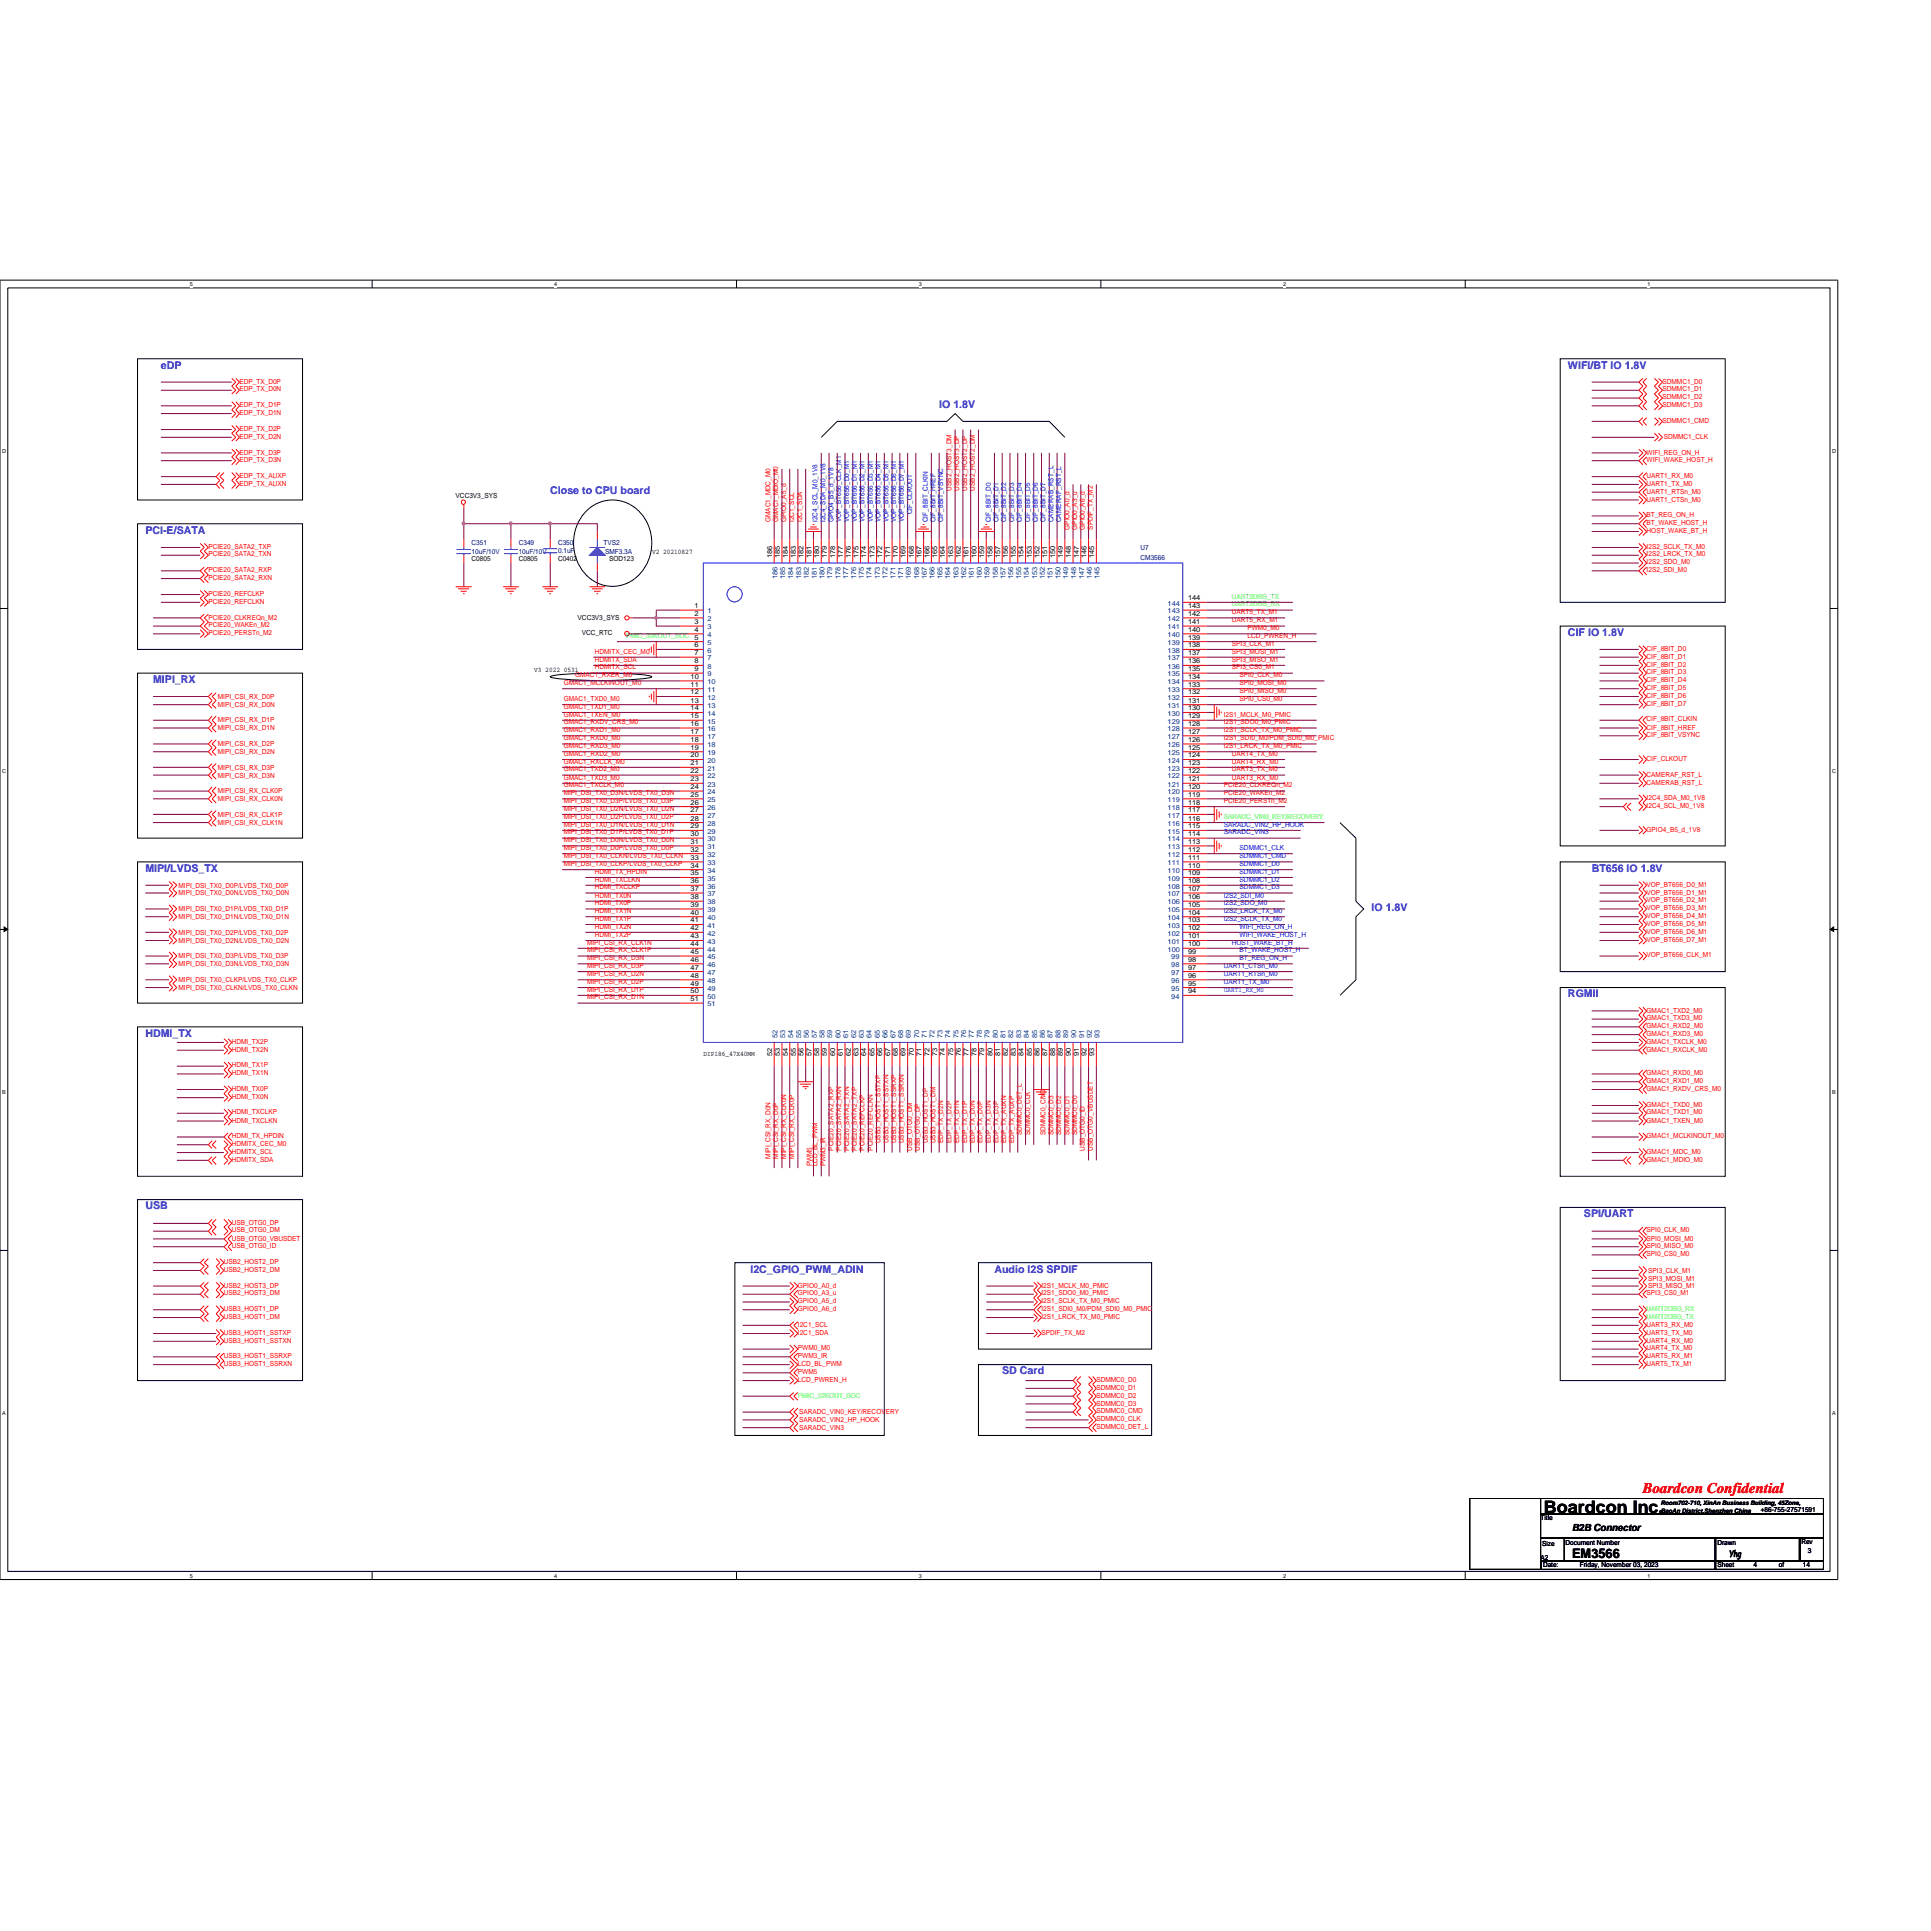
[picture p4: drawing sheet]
<svg xmlns="http://www.w3.org/2000/svg" width="100mm" height="100mm" viewBox="0 0 100 100" stroke-linecap="round" stroke-linejoin="round" font-family="sans-serif">
<defs><g id="words">
<text font-size=".9" x="79.8" y="78.2">Boardcon Inc.</text>
<text font-size=".8" fill="#f00" x="84.9" y="77.2">Boardcon Confidential</text>
<text font-size=".7" x="81.3" y="80.5">EM3566</text>
<g font-size=".6" fill="#00f">
<text x="8.3" y="19.1">eDP</text>
<text x="48.6" y="21.1">IO 1.8V</text>
<text x="81.1" y="19.1">WIFI/BT IO 1.8V</text>
<text x="7.5" y="27.6">PCI-E/SATA</text>
<text x="28.4" y="25.6">Close to CPU board</text>
<text x="7.9" y="35.3">MIPI_RX</text>
<text x="81.1" y="32.9">CIF IO 1.8V</text>
<text x="7.5" y="45.1">MIPI/LVDS_TX</text>
<text x="70.9" y="47.1">IO 1.8V</text>
<text x="82.3" y="45.1">BT656 IO 1.8V</text>
<text x="7.5" y="53.6">HDMI_TX</text>
<text x="81.1" y="51.6">RGMII</text>
<text x="7.5" y="62.5">USB</text>
<text x="38.8" y="65.8">I2C_GPIO_PWM_ADIN</text>
<text x="51.4" y="65.8">Audio I2S SPDIF</text>
<text x="81.9" y="62.9">SPI/UART</text>
<text x="51.8" y="71.1">SD Card</text>
</g>
<g font-size=".5">
<text x="81.3" y="79.1">B2B Connector</text>
<text x="89.4" y="80.5">Yhg</text>
</g>
<g font-size=".4" fill="#f00">
<text x="12.4" y="19.8">EDP_TX_D0P</text>
<text x="12.4" y="20.2">EDP_TX_D0N</text>
<text x="12.4" y="21">EDP_TX_D1P</text>
<text x="12.4" y="21.5">EDP_TX_D1N</text>
<text x="12.4" y="22.3">EDP_TX_D2P</text>
<text x="12.4" y="22.7">EDP_TX_D2N</text>
<text x="12.4" y="23.5">EDP_TX_D3P</text>
<text x="12.4" y="23.9">EDP_TX_D3N</text>
<text x="85.1" y="23.5">WIFI_REG_ON_H</text>
<text x="85.1" y="23.9">WIFI_WAKE_HOST_H</text>
<text x="86" y="19.8">SDMMC1_D0</text>
<text x="86" y="20.2">SDMMC1_D1</text>
<text x="86" y="20.6">SDMMC1_D2</text>
<text x="86" y="21">SDMMC1_D3</text>
<text x="86" y="21.9">SDMMC1_CMD</text>
<text x="86" y="22.7">SDMMC1_CLK</text>
<text x="10.8" y="28.4">PCIE20_SATA2_TXP</text>
<text x="10.8" y="28.8">PCIE20_SATA2_TXN</text>
<text x="10.8" y="29.6">PCIE20_SATA2_RXP</text>
<text x="10.8" y="30">PCIE20_SATA2_RXN</text>
<text x="12.4" y="24.7">EDP_TX_AUXP</text>
<text x="12.4" y="25.1">EDP_TX_AUXN</text>
<text x="39.8" y="27" transform="rotate(-90 39.8 27)">GMAC1_MDC_M0</text>
<text x="40.2" y="27" transform="rotate(-90 40.2 27)">GMAC1_MDIO_M0</text>
<text x="40.6" y="27" transform="rotate(-90 40.6 27)">GPIO0_A5_d</text>
<text x="41.1" y="27" transform="rotate(-90 41.1 27)">I2C1_SCL</text>
<text x="41.5" y="27" transform="rotate(-90 41.5 27)">I2C1_SDA</text>
<text x="49.2" y="25.4" transform="rotate(-90 49.2 25.4)">USB2_HOST3_DM</text>
<text x="49.6" y="25.4" transform="rotate(-90 49.6 25.4)">USB2_HOST3_DP</text>
<text x="50" y="25.4" transform="rotate(-90 50 25.4)">USB2_HOST2_DP</text>
<text x="50.4" y="25.4" transform="rotate(-90 50.4 25.4)">USB2_HOST2_DM</text>
<text x="55.3" y="27.4" transform="rotate(-90 55.3 27.4)">GPIO0_A0_d</text>
<text x="55.7" y="27.4" transform="rotate(-90 55.7 27.4)">GPIO0_A3_u</text>
<text x="56.1" y="27.4" transform="rotate(-90 56.1 27.4)">GPIO0_A6_d</text>
<text x="56.5" y="27.4" transform="rotate(-90 56.5 27.4)">SPDIF_TX_M2</text>
<text x="85.1" y="24.7">UART1_RX_M0</text>
<text x="85.1" y="25.1">UART1_TX_M0</text>
<text x="85.1" y="25.5">UART1_RTSn_M0</text>
<text x="85.1" y="25.9">UART1_CTSn_M0</text>
<text x="85.1" y="26.7">BT_REG_ON_H</text>
<text x="85.1" y="27.1">BT_WAKE_HOST_H</text>
<text x="85.1" y="27.6">HOST_WAKE_BT_H</text>
<text x="85.1" y="28.4">I2S2_SCLK_TX_M0</text>
<text x="85.1" y="28.8">I2S2_LRCK_TX_M0</text>
<text x="85.1" y="29.2">I2S2_SDO_M0</text>
<text x="85.1" y="29.6">I2S2_SDI_M0</text>
<text x="10.8" y="30.8">PCIE20_REFCLKP</text>
<text x="10.8" y="31.2">PCIE20_REFCLKN</text>
<text x="10.8" y="32">PCIE20_CLKREQn_M2</text>
<text x="10.8" y="32.4">PCIE20_WAKEn_M2</text>
<text x="10.8" y="32.8">PCIE20_PERSTn_M2</text>
<text x="29.1" y="35.4">GMAC1_MCLKINOUT_M0</text>
<text x="29.7" y="35">GMAC1_RXER_M0</text>
<text x="30.8" y="33.8">HDMITX_CEC_M0</text>
<text x="30.8" y="34.2">HDMITX_SDA</text>
<text x="30.8" y="34.6">HDMITX_SCL</text>
<text x="63.7" y="32.2">UART5_RX_M1</text>
<text x="63.7" y="31.8">UART5_TX_M1</text>
<text x="63.7" y="33.4">SPI3_CLK_M1</text>
<text x="63.7" y="33.8">SPI3_MOSI_M1</text>
<text x="63.7" y="34.2">SPI3_MISO_M1</text>
<text x="63.7" y="34.6">SPI3_CS0_M1</text>
<text x="64.1" y="35">SPI0_CLK_M0</text>
<text x="64.1" y="35.4">SPI0_MOSI_M0</text>
<text x="64.1" y="35.8">SPI0_MISO_M0</text>
<text x="64.5" y="33">LCD_PWREN_H</text>
<text x="64.5" y="32.6">PWM0_M0</text>
<text x="85.1" y="33.7">CIF_8BIT_D0</text>
<text x="85.1" y="34.1">CIF_8BIT_D1</text>
<text x="85.1" y="34.5">CIF_8BIT_D2</text>
<text x="85.1" y="34.9">CIF_8BIT_D3</text>
<text x="85.1" y="35.3">CIF_8BIT_D4</text>
<text x="85.1" y="35.7">CIF_8BIT_D5</text>
<text x="11.3" y="36.1">MIPI_CSI_RX_D0P</text>
<text x="11.3" y="36.5">MIPI_CSI_RX_D0N</text>
<text x="11.3" y="37.3">MIPI_CSI_RX_D1P</text>
<text x="11.3" y="37.8">MIPI_CSI_RX_D1N</text>
<text x="11.3" y="38.6">MIPI_CSI_RX_D2P</text>
<text x="11.3" y="39">MIPI_CSI_RX_D2N</text>
<text x="11.3" y="39.8">MIPI_CSI_RX_D3P</text>
<text x="11.3" y="40.2">MIPI_CSI_RX_D3N</text>
<text x="11.3" y="41">MIPI_CSI_RX_CLK0P</text>
<text x="11.3" y="41.4">MIPI_CSI_RX_CLK0N</text>
<text x="29.1" y="36.2">GMAC1_TXD0_M0</text>
<text x="29.1" y="36.6">GMAC1_TXD1_M0</text>
<text x="29.1" y="37">GMAC1_TXEN_M0</text>
<text x="29.1" y="37.4">GMAC1_RXDV_CRS_M0</text>
<text x="29.1" y="37.9">GMAC1_RXD1_M0</text>
<text x="29.1" y="38.3">GMAC1_RXD0_M0</text>
<text x="29.1" y="38.7">GMAC1_RXD3_M0</text>
<text x="29.1" y="39.1">GMAC1_RXD2_M0</text>
<text x="29.1" y="39.5">GMAC1_RXCLK_M0</text>
<text x="29.1" y="39.9">GMAC1_TXD2_M0</text>
<text x="29.1" y="40.3">GMAC1_TXD3_M0</text>
<text x="29.1" y="40.7">GMAC1_TXCLK_M0</text>
<text x="29.1" y="41.1">MIPI_DSI_TX0_D3N/LVDS_TX0_D3N</text>
<text x="29.1" y="41.5">MIPI_DSI_TX0_D3P/LVDS_TX0_D3P</text>
<text x="29.1" y="41.9">MIPI_DSI_TX0_D2N/LVDS_TX0_D2N</text>
<text x="63.3" y="41.5">PCIE20_PERSTn_M2</text>
<text x="63.3" y="41.1">PCIE20_WAKEn_M2</text>
<text x="63.3" y="40.7">PCIE20_CLKREQn_M2</text>
<text x="63.3" y="37">I2S1_MCLK_M0_PMIC</text>
<text x="63.3" y="37.4">I2S1_SDO0_M0_PMIC</text>
<text x="63.3" y="37.9">I2S1_SCLK_TX_M0_PMIC</text>
<text x="63.3" y="38.3">I2S1_SDI0_M0/PDM_SDI0_M0_PMIC</text>
<text x="63.3" y="38.7">I2S1_LRCK_TX_M0_PMIC</text>
<text x="63.7" y="39.5">UART4_RX_M0</text>
<text x="63.7" y="39.1">UART4_TX_M0</text>
<text x="63.7" y="39.9">UART3_TX_M0</text>
<text x="63.7" y="40.3">UART3_RX_M0</text>
<text x="64.1" y="36.2">SPI0_CS0_M0</text>
<text x="85.1" y="36.1">CIF_8BIT_D6</text>
<text x="85.1" y="36.5">CIF_8BIT_D7</text>
<text x="85.1" y="40.2">CAMERAF_RST_L</text>
<text x="85.1" y="40.6">CAMERAB_RST_L</text>
<text x="85.1" y="41.4">I2C4_SDA_M0_1V8</text>
<text x="85.1" y="41.8">I2C4_SCL_M0_1V8</text>
<text x="85.1" y="37.7">CIF_8BIT_HREF</text>
<text x="85.1" y="38.1">CIF_8BIT_VSYNC</text>
<text x="85.1" y="39.3">CIF_CLKOUT</text>
<text x="85.1" y="37.3">CIF_8BIT_CLKIN</text>
<text x="9.2" y="45.9">MIPI_DSI_TX0_D0P/LVDS_TX0_D0P</text>
<text x="9.2" y="46.3">MIPI_DSI_TX0_D0N/LVDS_TX0_D0N</text>
<text x="9.2" y="47.1">MIPI_DSI_TX0_D1P/LVDS_TX0_D1P</text>
<text x="9.2" y="47.5">MIPI_DSI_TX0_D1N/LVDS_TX0_D1N</text>
<text x="11.3" y="42.2">MIPI_CSI_RX_CLK1P</text>
<text x="11.3" y="42.6">MIPI_CSI_RX_CLK1N</text>
<text x="29.1" y="42.3">MIPI_DSI_TX0_D2P/LVDS_TX0_D2P</text>
<text x="29.1" y="42.7">MIPI_DSI_TX0_D1N/LVDS_TX0_D1N</text>
<text x="29.1" y="43.1">MIPI_DSI_TX0_D1P/LVDS_TX0_D1P</text>
<text x="29.1" y="43.5">MIPI_DSI_TX0_D0N/LVDS_TX0_D0N</text>
<text x="29.1" y="43.9">MIPI_DSI_TX0_D0P/LVDS_TX0_D0P</text>
<text x="29.1" y="44.4">MIPI_DSI_TX0_CLKN/LVDS_TX0_CLKN</text>
<text x="29.1" y="44.8">MIPI_DSI_TX0_CLKP/LVDS_TX0_CLKP</text>
<text x="30.8" y="45.6">HDMI_TXCLKN</text>
<text x="30.8" y="46">HDMI_TXCLKP</text>
<text x="30.8" y="46.4">HDMI_TX0N</text>
<text x="30.8" y="46.8">HDMI_TX0P</text>
<text x="30.8" y="47.2">HDMI_TX1N</text>
<text x="30.8" y="47.6">HDMI_TX1P</text>
<text x="30.8" y="45.2">HDMI_TX_HPDIN</text>
<text x="85.1" y="45.9">VOP_BT656_D0_M1</text>
<text x="85.1" y="46.3">VOP_BT656_D1_M1</text>
<text x="85.1" y="46.7">VOP_BT656_D2_M1</text>
<text x="85.1" y="47.1">VOP_BT656_D3_M1</text>
<text x="85.1" y="47.5">VOP_BT656_D4_M1</text>
<text x="85.1" y="47.9">VOP_BT656_D5_M1</text>
<text x="85.1" y="43">GPIO4_B5_d_1V8</text>
<text x="9.2" y="48.3">MIPI_DSI_TX0_D2P/LVDS_TX0_D2P</text>
<text x="9.2" y="48.7">MIPI_DSI_TX0_D2N/LVDS_TX0_D2N</text>
<text x="9.2" y="49.5">MIPI_DSI_TX0_D3P/LVDS_TX0_D3P</text>
<text x="9.2" y="50">MIPI_DSI_TX0_D3N/LVDS_TX0_D3N</text>
<text x="9.2" y="50.8">MIPI_DSI_TX0_CLKP/LVDS_TX0_CLKP</text>
<text x="9.2" y="51.2">MIPI_DSI_TX0_CLKN/LVDS_TX0_CLKN</text>
<text x="12" y="54">HDMI_TX2P</text>
<text x="30.4" y="49.6">MIPI_CSI_RX_D3N</text>
<text x="30.4" y="50">MIPI_CSI_RX_D3P</text>
<text x="30.4" y="50.5">MIPI_CSI_RX_D2N</text>
<text x="30.4" y="50.9">MIPI_CSI_RX_D2P</text>
<text x="30.4" y="51.3">MIPI_CSI_RX_D1P</text>
<text x="30.4" y="51.7">MIPI_CSI_RX_D1N</text>
<text x="30.4" y="48.8">MIPI_CSI_RX_CLK1N</text>
<text x="30.4" y="49.2">MIPI_CSI_RX_CLK1P</text>
<text x="30.8" y="48">HDMI_TX2N</text>
<text x="30.8" y="48.4">HDMI_TX2P</text>
<text x="85.1" y="48.3">VOP_BT656_D6_M1</text>
<text x="85.1" y="48.7">VOP_BT656_D7_M1</text>
<text x="85.1" y="49.5">VOP_BT656_CLK_M1</text>
<text x="85.1" y="52.4">GMAC1_TXD2_M0</text>
<text x="85.1" y="52.8">GMAC1_TXD3_M0</text>
<text x="85.1" y="53.2">GMAC1_RXD2_M0</text>
<text x="85.1" y="53.6">GMAC1_RXD3_M0</text>
<text x="85.1" y="54">GMAC1_TXCLK_M0</text>
<text x="12" y="54.4">HDMI_TX2N</text>
<text x="12" y="55.2">HDMI_TX1P</text>
<text x="12" y="55.6">HDMI_TX1N</text>
<text x="12" y="56.4">HDMI_TX0P</text>
<text x="12" y="56.8">HDMI_TX0N</text>
<text x="12" y="57.6">HDMI_TXCLKP</text>
<text x="12" y="58">HDMI_TXCLKN</text>
<text x="12" y="58.8">HDMI_TX_HPDIN</text>
<text x="12" y="59.7">HDMITX_SCL</text>
<text x="12" y="59.3">HDMITX_CEC_M0</text>
<text x="39.8" y="59.9" transform="rotate(-90 39.8 59.9)">MIPI_CSI_RX_D0N</text>
<text x="40.2" y="59.9" transform="rotate(-90 40.2 59.9)">MIPI_CSI_RX_D0P</text>
<text x="40.6" y="59.9" transform="rotate(-90 40.6 59.9)">MIPI_CSI_RX_CLK0N</text>
<text x="41.1" y="59.9" transform="rotate(-90 41.1 59.9)">MIPI_CSI_RX_CLK0P</text>
<text x="43.1" y="59.5" transform="rotate(-90 43.1 59.5)">PCIE20_SATA2_RXP</text>
<text x="43.5" y="59.5" transform="rotate(-90 43.5 59.5)">PCIE20_SATA2_RXN</text>
<text x="43.9" y="59.5" transform="rotate(-90 43.9 59.5)">PCIE20_SATA2_TXN</text>
<text x="44.3" y="59.5" transform="rotate(-90 44.3 59.5)">PCIE20_SATA2_TXP</text>
<text x="44.7" y="59.5" transform="rotate(-90 44.7 59.5)">PCIE20_REFCLKP</text>
<text x="45.1" y="59.5" transform="rotate(-90 45.1 59.5)">PCIE20_REFCLKN</text>
<text x="45.5" y="59.1" transform="rotate(-90 45.5 59.1)">USB3_HOST1_SSTXP</text>
<text x="45.9" y="59.1" transform="rotate(-90 45.9 59.1)">USB3_HOST1_SSTXN</text>
<text x="46.3" y="59.1" transform="rotate(-90 46.3 59.1)">USB3_HOST1_SSRXP</text>
<text x="46.7" y="59.1" transform="rotate(-90 46.7 59.1)">USB3_HOST1_SSRXN</text>
<text x="47.2" y="59.5" transform="rotate(-90 47.2 59.5)">USB_OTG0_DM</text>
<text x="47.6" y="59.5" transform="rotate(-90 47.6 59.5)">USB_OTG0_DP</text>
<text x="48" y="59.1" transform="rotate(-90 48 59.1)">USB3_HOST1_DP</text>
<text x="48.4" y="59.1" transform="rotate(-90 48.4 59.1)">USB3_HOST1_DM</text>
<text x="48.8" y="59.1" transform="rotate(-90 48.8 59.1)">EDP_TX_D2N</text>
<text x="49.2" y="59.1" transform="rotate(-90 49.2 59.1)">EDP_TX_D2P</text>
<text x="49.6" y="59.1" transform="rotate(-90 49.6 59.1)">EDP_TX_D1N</text>
<text x="50" y="59.1" transform="rotate(-90 50 59.1)">EDP_TX_D1P</text>
<text x="50.4" y="59.1" transform="rotate(-90 50.4 59.1)">EDP_TX_D0N</text>
<text x="50.8" y="59.1" transform="rotate(-90 50.8 59.1)">EDP_TX_D0P</text>
<text x="51.2" y="59.1" transform="rotate(-90 51.2 59.1)">EDP_TX_D3N</text>
<text x="51.6" y="59.1" transform="rotate(-90 51.6 59.1)">EDP_TX_D3P</text>
<text x="52" y="59.1" transform="rotate(-90 52 59.1)">EDP_TX_AUXN</text>
<text x="52.4" y="59.1" transform="rotate(-90 52.4 59.1)">EDP_TX_AUXP</text>
<text x="52.8" y="58.7" transform="rotate(-90 52.8 58.7)">SDMMC0_DET_L</text>
<text x="53.3" y="58.7" transform="rotate(-90 53.3 58.7)">SDMMC0_CLK</text>
<text x="54.1" y="58.7" transform="rotate(-90 54.1 58.7)">SDMMC0_CMD</text>
<text x="54.5" y="58.7" transform="rotate(-90 54.5 58.7)">SDMMC0_D3</text>
<text x="54.9" y="58.7" transform="rotate(-90 54.9 58.7)">SDMMC0_D2</text>
<text x="55.3" y="58.7" transform="rotate(-90 55.3 58.7)">SDMMC0_D1</text>
<text x="55.7" y="58.7" transform="rotate(-90 55.7 58.7)">SDMMC0_D0</text>
<text x="56.1" y="59.5" transform="rotate(-90 56.1 59.5)">USB_OTG0_ID</text>
<text x="56.5" y="59.5" transform="rotate(-90 56.5 59.5)">USB_OTG0_VBUSDET</text>
<text x="85.1" y="54.4">GMAC1_RXCLK_M0</text>
<text x="85.1" y="55.6">GMAC1_RXD0_M0</text>
<text x="85.1" y="56">GMAC1_RXD1_M0</text>
<text x="85.1" y="56.4">GMAC1_RXDV_CRS_M0</text>
<text x="85.1" y="57.2">GMAC1_TXD0_M0</text>
<text x="85.1" y="57.6">GMAC1_TXD1_M0</text>
<text x="85.1" y="58">GMAC1_TXEN_M0</text>
<text x="85.1" y="58.8">GMAC1_MCLKINOUT_M0</text>
<text x="85.1" y="59.7">GMAC1_MDC_M0</text>
<text x="11.6" y="65.3">USB2_HOST2_DP</text>
<text x="11.6" y="65.7">USB2_HOST2_DM</text>
<text x="12" y="63.3">USB_OTG0_DP</text>
<text x="12" y="63.7">USB_OTG0_DM</text>
<text x="12" y="64.5">USB_OTG0_ID</text>
<text x="12" y="64.1">USB_OTG0_VBUSDET</text>
<text x="12" y="60.1">HDMITX_SDA</text>
<text x="42" y="60.3" transform="rotate(-90 42 60.3)">PWM5</text>
<text x="42.3" y="60.3" transform="rotate(-90 42.3 60.3)">LCD_BL_PWM</text>
<text x="42.7" y="60.3" transform="rotate(-90 42.7 60.3)">PWM3_IR</text>
<text x="85.1" y="63.7">SPI0_CLK_M0</text>
<text x="85.1" y="64.1">SPI0_MOSI_M0</text>
<text x="85.1" y="64.5">SPI0_MISO_M0</text>
<text x="85.1" y="64.9">SPI0_CS0_M0</text>
<text x="85.1" y="60.1">GMAC1_MDIO_M0</text>
<text x="85.2" y="65.8">SPI3_CLK_M1</text>
<text x="11.6" y="67.8">USB3_HOST1_DP</text>
<text x="11.6" y="68.2">USB3_HOST1_DM</text>
<text x="11.6" y="69">USB3_HOST1_SSTXP</text>
<text x="11.6" y="69.4">USB3_HOST1_SSTXN</text>
<text x="11.6" y="70.2">USB3_HOST1_SSRXP</text>
<text x="11.6" y="70.6">USB3_HOST1_SSRXN</text>
<text x="11.6" y="66.6">USB2_HOST3_DP</text>
<text x="11.6" y="67">USB2_HOST3_DM</text>
<text x="41.3" y="66.6">GPIO0_A0_d</text>
<text x="41.3" y="67">GPIO0_A3_u</text>
<text x="41.3" y="67.4">GPIO0_A5_d</text>
<text x="41.3" y="67.8">GPIO0_A6_d</text>
<text x="41.3" y="68.6">I2C1_SCL</text>
<text x="41.3" y="69">I2C1_SDA</text>
<text x="41.3" y="69.8">PWM0_M0</text>
<text x="41.3" y="70.2">PWM3_IR</text>
<text x="41.3" y="70.6">LCD_BL_PWM</text>
<text x="41.3" y="71">PWM5</text>
<text x="41.3" y="71.4">LCD_PWREN_H</text>
<text x="53.8" y="69">SPDIF_TX_M2</text>
<text x="53.8" y="66.6">I2S1_MCLK_M0_PMIC</text>
<text x="53.8" y="67.4">I2S1_SCLK_TX_M0_PMIC</text>
<text x="53.8" y="68.2">I2S1_LRCK_TX_M0_PMIC</text>
<text x="53.8" y="67">I2S1_SDO0_M0_PMIC</text>
<text x="53.8" y="67.8">I2S1_SDI0_M0/PDM_SDI0_M0_PMIC</text>
<text x="56.7" y="71.4">SDMMC0_D0</text>
<text x="56.7" y="71.8">SDMMC0_D1</text>
<text x="85.1" y="67">SPI3_CS0_M1</text>
<text x="85.1" y="70.6">UART5_TX_M1</text>
<text x="85.1" y="68.6">UART3_RX_M0</text>
<text x="85.1" y="69.4">UART4_RX_M0</text>
<text x="85.1" y="69.8">UART4_TX_M0</text>
<text x="85.1" y="70.2">UART5_RX_M1</text>
<text x="85.1" y="69">UART3_TX_M0</text>
<text x="85.2" y="66.2">SPI3_MOSI_M1</text>
<text x="85.2" y="66.6">SPI3_MISO_M1</text>
<text x="41.3" y="73.1">SARADC_VIN0_KEY/RECOVERY</text>
<text x="41.3" y="73.5">SARADC_VIN2_HP_HOOK</text>
<text x="41.3" y="73.9">SARADC_VIN3</text>
<text x="56.7" y="73.9">SDMMC0_DET_L</text>
<text x="56.7" y="72.3">SDMMC0_D2</text>
<text x="56.7" y="72.7">SDMMC0_D3</text>
<text x="56.7" y="73.1">SDMMC0_CMD</text>
<text x="56.7" y="73.5">SDMMC0_CLK</text>
</g>
<g font-size=".4">
<text x="23.6" y="25.8">VCC3V3_SYS</text>
<text x="24.4" y="29">C0805</text>
<text x="26.8" y="29">C0805</text>
<text x="28.9" y="29">C0402</text>
<text x="31.5" y="29">SOD123</text>
<text x="33.7" y="28.6">V2 20210827</text>
<text x="39.9" y="28.8" transform="rotate(-90 39.9 28.8)">186</text>
<text x="40.3" y="28.8" transform="rotate(-90 40.3 28.8)">185</text>
<text x="40.7" y="28.8" transform="rotate(-90 40.7 28.8)">184</text>
<text x="41.1" y="28.8" transform="rotate(-90 41.1 28.8)">183</text>
<text x="41.6" y="28.8" transform="rotate(-90 41.6 28.8)">182</text>
<text x="42" y="28.8" transform="rotate(-90 42 28.8)">181</text>
<text x="42.4" y="28.8" transform="rotate(-90 42.4 28.8)">180</text>
<text x="42.8" y="28.8" transform="rotate(-90 42.8 28.8)">179</text>
<text x="43.2" y="28.8" transform="rotate(-90 43.2 28.8)">178</text>
<text x="43.6" y="28.8" transform="rotate(-90 43.6 28.8)">177</text>
<text x="44" y="28.8" transform="rotate(-90 44 28.8)">176</text>
<text x="44.4" y="28.8" transform="rotate(-90 44.4 28.8)">175</text>
<text x="44.8" y="28.8" transform="rotate(-90 44.8 28.8)">174</text>
<text x="45.2" y="28.8" transform="rotate(-90 45.2 28.8)">173</text>
<text x="45.6" y="28.8" transform="rotate(-90 45.6 28.8)">172</text>
<text x="46" y="28.8" transform="rotate(-90 46 28.8)">171</text>
<text x="46.4" y="28.8" transform="rotate(-90 46.4 28.8)">170</text>
<text x="46.8" y="28.8" transform="rotate(-90 46.8 28.8)">169</text>
<text x="47.2" y="28.8" transform="rotate(-90 47.2 28.8)">168</text>
<text x="47.6" y="28.8" transform="rotate(-90 47.6 28.8)">167</text>
<text x="48" y="28.8" transform="rotate(-90 48 28.8)">166</text>
<text x="48.5" y="28.8" transform="rotate(-90 48.5 28.8)">165</text>
<text x="48.9" y="28.8" transform="rotate(-90 48.9 28.8)">164</text>
<text x="49.3" y="28.8" transform="rotate(-90 49.3 28.8)">163</text>
<text x="49.7" y="28.8" transform="rotate(-90 49.7 28.8)">162</text>
<text x="50.1" y="28.8" transform="rotate(-90 50.1 28.8)">161</text>
<text x="50.5" y="28.8" transform="rotate(-90 50.5 28.8)">160</text>
<text x="50.9" y="28.8" transform="rotate(-90 50.9 28.8)">159</text>
<text x="51.3" y="28.8" transform="rotate(-90 51.3 28.8)">158</text>
<text x="51.7" y="28.8" transform="rotate(-90 51.7 28.8)">157</text>
<text x="52.1" y="28.8" transform="rotate(-90 52.1 28.8)">156</text>
<text x="52.5" y="28.8" transform="rotate(-90 52.5 28.8)">155</text>
<text x="52.9" y="28.8" transform="rotate(-90 52.9 28.8)">154</text>
<text x="53.3" y="28.8" transform="rotate(-90 53.3 28.8)">153</text>
<text x="53.7" y="28.8" transform="rotate(-90 53.7 28.8)">152</text>
<text x="54.1" y="28.8" transform="rotate(-90 54.1 28.8)">151</text>
<text x="54.5" y="28.8" transform="rotate(-90 54.5 28.8)">150</text>
<text x="54.9" y="28.8" transform="rotate(-90 54.9 28.8)">149</text>
<text x="55.4" y="28.8" transform="rotate(-90 55.4 28.8)">148</text>
<text x="55.8" y="28.8" transform="rotate(-90 55.8 28.8)">147</text>
<text x="56.2" y="28.8" transform="rotate(-90 56.2 28.8)">146</text>
<text x="56.6" y="28.8" transform="rotate(-90 56.6 28.8)">145</text>
<text x="27.6" y="34.7">V3 2022 0531</text>
<text x="29.9" y="32">VCC3V3_SYS</text>
<text x="30.1" y="32.8">VCC_RTC</text>
<text x="35.7" y="35.1">10</text>
<text x="35.7" y="35.5">11</text>
<text x="35.7" y="35.9">12</text>
<text x="35.9" y="31.4">1</text>
<text x="35.9" y="31.8">2</text>
<text x="35.9" y="32.3">3</text>
<text x="35.9" y="32.7">4</text>
<text x="35.9" y="33.1">5</text>
<text x="35.9" y="33.5">6</text>
<text x="35.9" y="33.9">7</text>
<text x="35.9" y="34.3">8</text>
<text x="35.9" y="34.7">9</text>
<text x="61.4" y="35.9">132</text>
<text x="61.4" y="35.5">133</text>
<text x="61.4" y="35.1">134</text>
<text x="61.4" y="34.7">135</text>
<text x="61.4" y="34.3">136</text>
<text x="61.4" y="33.9">137</text>
<text x="61.4" y="33.5">138</text>
<text x="61.4" y="33.1">139</text>
<text x="61.4" y="32.7">140</text>
<text x="61.4" y="32.3">141</text>
<text x="61.4" y="31.8">142</text>
<text x="61.4" y="31.4">143</text>
<text x="61.4" y="31">144</text>
<text x="35.7" y="36.3">13</text>
<text x="35.7" y="36.7">14</text>
<text x="35.7" y="37.1">15</text>
<text x="35.7" y="37.5">16</text>
<text x="35.7" y="37.9">17</text>
<text x="35.7" y="38.4">18</text>
<text x="35.7" y="38.8">19</text>
<text x="35.7" y="39.2">20</text>
<text x="35.7" y="39.6">21</text>
<text x="35.7" y="40">22</text>
<text x="35.7" y="40.4">23</text>
<text x="35.7" y="40.8">24</text>
<text x="35.7" y="41.2">25</text>
<text x="35.7" y="41.6">26</text>
<text x="61.4" y="41.6">118</text>
<text x="61.4" y="41.2">119</text>
<text x="61.4" y="40.8">120</text>
<text x="61.4" y="40.4">121</text>
<text x="61.4" y="40">122</text>
<text x="61.4" y="39.6">123</text>
<text x="61.4" y="39.2">124</text>
<text x="61.4" y="38.8">125</text>
<text x="61.4" y="38.4">126</text>
<text x="61.4" y="37.9">127</text>
<text x="61.4" y="37.5">128</text>
<text x="61.4" y="37.1">129</text>
<text x="61.4" y="36.7">130</text>
<text x="61.4" y="36.3">131</text>
<text x="35.7" y="42">27</text>
<text x="35.7" y="42.4">28</text>
<text x="35.7" y="42.8">29</text>
<text x="35.7" y="43.2">30</text>
<text x="35.7" y="43.6">31</text>
<text x="35.7" y="44">32</text>
<text x="35.7" y="44.5">33</text>
<text x="35.7" y="44.9">34</text>
<text x="35.7" y="45.3">35</text>
<text x="35.7" y="45.7">36</text>
<text x="35.7" y="46.1">37</text>
<text x="35.7" y="46.5">38</text>
<text x="35.7" y="46.9">39</text>
<text x="35.7" y="47.3">40</text>
<text x="35.7" y="47.7">41</text>
<text x="61.4" y="47.7">103</text>
<text x="61.4" y="47.3">104</text>
<text x="61.4" y="46.9">105</text>
<text x="61.4" y="46.5">106</text>
<text x="61.4" y="46.1">107</text>
<text x="61.4" y="45.7">108</text>
<text x="61.4" y="45.3">109</text>
<text x="61.4" y="44.9">110</text>
<text x="61.4" y="44.5">111</text>
<text x="61.4" y="44">112</text>
<text x="61.4" y="43.6">113</text>
<text x="61.4" y="43.2">114</text>
<text x="61.4" y="42.8">115</text>
<text x="61.4" y="42.4">116</text>
<text x="61.4" y="42">117</text>
<text x="35.7" y="48.1">42</text>
<text x="35.7" y="48.5">43</text>
<text x="35.7" y="48.9">44</text>
<text x="35.7" y="49.3">45</text>
<text x="35.7" y="49.7">46</text>
<text x="35.7" y="50.1">47</text>
<text x="35.7" y="50.6">48</text>
<text x="35.7" y="51">49</text>
<text x="35.7" y="51.4">50</text>
<text x="35.7" y="51.8">51</text>
<text x="61.4" y="48.9">100</text>
<text x="61.4" y="48.5">101</text>
<text x="61.4" y="48.1">102</text>
<text x="61.4" y="51.4">94</text>
<text x="61.4" y="51">95</text>
<text x="61.4" y="50.6">96</text>
<text x="61.4" y="50.1">97</text>
<text x="61.4" y="49.7">98</text>
<text x="61.4" y="49.3">99</text>
<text x="36.4" y="54.6">DIP186_47X40MM</text>
<text x="39.9" y="54.6" transform="rotate(-90 39.9 54.6)">52</text>
<text x="40.3" y="54.6" transform="rotate(-90 40.3 54.6)">53</text>
<text x="40.7" y="54.6" transform="rotate(-90 40.7 54.6)">54</text>
<text x="41.1" y="54.6" transform="rotate(-90 41.1 54.6)">55</text>
<text x="41.6" y="54.6" transform="rotate(-90 41.6 54.6)">56</text>
<text x="42" y="54.6" transform="rotate(-90 42 54.6)">57</text>
<text x="42.4" y="54.6" transform="rotate(-90 42.4 54.6)">58</text>
<text x="42.8" y="54.6" transform="rotate(-90 42.8 54.6)">59</text>
<text x="43.2" y="54.6" transform="rotate(-90 43.2 54.6)">60</text>
<text x="43.6" y="54.6" transform="rotate(-90 43.6 54.6)">61</text>
<text x="44" y="54.6" transform="rotate(-90 44 54.6)">62</text>
<text x="44.4" y="54.6" transform="rotate(-90 44.4 54.6)">63</text>
<text x="44.8" y="54.6" transform="rotate(-90 44.8 54.6)">64</text>
<text x="45.2" y="54.6" transform="rotate(-90 45.2 54.6)">65</text>
<text x="45.6" y="54.6" transform="rotate(-90 45.6 54.6)">66</text>
<text x="46" y="54.6" transform="rotate(-90 46 54.6)">67</text>
<text x="46.4" y="54.6" transform="rotate(-90 46.4 54.6)">68</text>
<text x="46.8" y="54.6" transform="rotate(-90 46.8 54.6)">69</text>
<text x="47.2" y="54.6" transform="rotate(-90 47.2 54.6)">70</text>
<text x="47.6" y="54.6" transform="rotate(-90 47.6 54.6)">71</text>
<text x="48" y="54.6" transform="rotate(-90 48 54.6)">72</text>
<text x="48.5" y="54.6" transform="rotate(-90 48.5 54.6)">73</text>
<text x="48.9" y="54.6" transform="rotate(-90 48.9 54.6)">74</text>
<text x="49.3" y="54.6" transform="rotate(-90 49.3 54.6)">75</text>
<text x="49.7" y="54.6" transform="rotate(-90 49.7 54.6)">76</text>
<text x="50.1" y="54.6" transform="rotate(-90 50.1 54.6)">77</text>
<text x="50.5" y="54.6" transform="rotate(-90 50.5 54.6)">78</text>
<text x="50.9" y="54.6" transform="rotate(-90 50.9 54.6)">79</text>
<text x="51.3" y="54.6" transform="rotate(-90 51.3 54.6)">80</text>
<text x="51.7" y="54.6" transform="rotate(-90 51.7 54.6)">81</text>
<text x="52.1" y="54.6" transform="rotate(-90 52.1 54.6)">82</text>
<text x="52.5" y="54.6" transform="rotate(-90 52.5 54.6)">83</text>
<text x="52.9" y="54.6" transform="rotate(-90 52.9 54.6)">84</text>
<text x="53.3" y="54.6" transform="rotate(-90 53.3 54.6)">85</text>
<text x="53.7" y="54.6" transform="rotate(-90 53.7 54.6)">86</text>
<text x="54.1" y="54.6" transform="rotate(-90 54.1 54.6)">87</text>
<text x="54.5" y="54.6" transform="rotate(-90 54.5 54.6)">88</text>
<text x="54.9" y="54.6" transform="rotate(-90 54.9 54.6)">89</text>
<text x="55.4" y="54.6" transform="rotate(-90 55.4 54.6)">90</text>
<text x="55.8" y="54.6" transform="rotate(-90 55.8 54.6)">91</text>
<text x="56.2" y="54.6" transform="rotate(-90 56.2 54.6)">92</text>
<text x="56.6" y="54.6" transform="rotate(-90 56.6 54.6)">93</text>
<text x="79.7" y="78.6">Title</text>
<text x="79.7" y="80.6">A2</text>
<text x="79.7" y="79.9">Size</text>
<text x="79.8" y="81">Date:</text>
<text x="80.9" y="79.9">Document Number</text>
<text x="81.7" y="81">Friday, November 03, 2023</text>
<text x="88.8" y="81">Sheet</text>
<text x="88.8" y="79.9">Drawn</text>
<text x="90.7" y="81">4</text>
<text x="91" y="78.2">+86-755-27571591</text>
<text x="92" y="81">of</text>
<text x="93.1" y="79.8">Rev</text>
<text x="93.2" y="81">14</text>
<text x="93.5" y="80.3">3</text>
</g>
<g font-size=".4" fill="#000080">
<text x="24.4" y="28.2">C351</text>
<text x="24.4" y="28.6">10uF/10V</text>
<text x="26.8" y="28.2">C349</text>
<text x="26.8" y="28.6">10uF/10V</text>
<text x="28.9" y="28.2">C350</text>
<text x="28.9" y="28.6">0.1uF</text>
<text x="31.2" y="28.2">TVS2</text>
<text x="31.3" y="28.6">SMF3.3A</text>
<text x="59" y="28.5">U7</text>
<text x="59" y="28.9">CM3566</text>
</g>
<g font-size=".4" fill="#004080">
<text x="40.2" y="30" transform="rotate(-90 40.2 30)">186</text>
<text x="40.6" y="30" transform="rotate(-90 40.6 30)">185</text>
<text x="41" y="30" transform="rotate(-90 41 30)">184</text>
<text x="41.4" y="30" transform="rotate(-90 41.4 30)">183</text>
<text x="41.8" y="30" transform="rotate(-90 41.8 30)">182</text>
<text x="42.2" y="30" transform="rotate(-90 42.2 30)">181</text>
<text x="42.6" y="30" transform="rotate(-90 42.6 30)">180</text>
<text x="43" y="30" transform="rotate(-90 43 30)">179</text>
<text x="43.5" y="30" transform="rotate(-90 43.5 30)">178</text>
<text x="43.9" y="30" transform="rotate(-90 43.9 30)">177</text>
<text x="44.3" y="30" transform="rotate(-90 44.3 30)">176</text>
<text x="44.7" y="30" transform="rotate(-90 44.7 30)">175</text>
<text x="45.1" y="30" transform="rotate(-90 45.1 30)">174</text>
<text x="45.5" y="30" transform="rotate(-90 45.5 30)">173</text>
<text x="45.9" y="30" transform="rotate(-90 45.9 30)">172</text>
<text x="46.3" y="30" transform="rotate(-90 46.3 30)">171</text>
<text x="46.7" y="30" transform="rotate(-90 46.7 30)">171</text>
<text x="47.1" y="30" transform="rotate(-90 47.1 30)">169</text>
<text x="47.5" y="30" transform="rotate(-90 47.5 30)">168</text>
<text x="47.9" y="30" transform="rotate(-90 47.9 30)">167</text>
<text x="48.3" y="30" transform="rotate(-90 48.3 30)">166</text>
<text x="48.7" y="30" transform="rotate(-90 48.7 30)">165</text>
<text x="49.1" y="30" transform="rotate(-90 49.1 30)">164</text>
<text x="49.6" y="30" transform="rotate(-90 49.6 30)">163</text>
<text x="50" y="30" transform="rotate(-90 50 30)">162</text>
<text x="50.4" y="30" transform="rotate(-90 50.4 30)">161</text>
<text x="50.8" y="30" transform="rotate(-90 50.8 30)">160</text>
<text x="51.2" y="30" transform="rotate(-90 51.2 30)">159</text>
<text x="51.6" y="30" transform="rotate(-90 51.6 30)">158</text>
<text x="52" y="30" transform="rotate(-90 52 30)">157</text>
<text x="52.4" y="30" transform="rotate(-90 52.4 30)">156</text>
<text x="52.8" y="30" transform="rotate(-90 52.8 30)">155</text>
<text x="53.2" y="30" transform="rotate(-90 53.2 30)">154</text>
<text x="53.6" y="30" transform="rotate(-90 53.6 30)">153</text>
<text x="54" y="30" transform="rotate(-90 54 30)">152</text>
<text x="54.4" y="30" transform="rotate(-90 54.4 30)">151</text>
<text x="54.8" y="30" transform="rotate(-90 54.8 30)">150</text>
<text x="55.2" y="30" transform="rotate(-90 55.2 30)">149</text>
<text x="55.6" y="30" transform="rotate(-90 55.6 30)">148</text>
<text x="56" y="30" transform="rotate(-90 56 30)">147</text>
<text x="56.5" y="30" transform="rotate(-90 56.5 30)">146</text>
<text x="56.9" y="30" transform="rotate(-90 56.9 30)">145</text>
<text x="36.6" y="31.7">1</text>
<text x="36.6" y="32.1">2</text>
<text x="36.6" y="32.5">3</text>
<text x="36.6" y="32.9">4</text>
<text x="36.6" y="33.3">5</text>
<text x="36.6" y="33.7">6</text>
<text x="36.6" y="34.1">7</text>
<text x="36.6" y="34.6">8</text>
<text x="36.6" y="35">9</text>
<text x="36.6" y="35.4">10</text>
<text x="36.6" y="35.8">11</text>
<text x="60.4" y="35.8">133</text>
<text x="60.4" y="35.4">134</text>
<text x="60.4" y="35">135</text>
<text x="60.4" y="34.6">136</text>
<text x="60.4" y="34.1">137</text>
<text x="60.4" y="33.7">138</text>
<text x="60.4" y="33.3">139</text>
<text x="60.4" y="32.9">140</text>
<text x="60.4" y="32.5">141</text>
<text x="60.4" y="32.1">142</text>
<text x="60.4" y="31.7">143</text>
<text x="60.4" y="31.3">144</text>
<text x="36.6" y="36.2">12</text>
<text x="36.6" y="36.6">13</text>
<text x="36.6" y="37">14</text>
<text x="36.6" y="37.4">15</text>
<text x="36.6" y="37.8">16</text>
<text x="36.6" y="38.2">17</text>
<text x="36.6" y="38.6">18</text>
<text x="36.6" y="39">19</text>
<text x="36.6" y="39.4">20</text>
<text x="36.6" y="39.8">21</text>
<text x="36.6" y="40.2">22</text>
<text x="36.6" y="40.7">23</text>
<text x="36.6" y="41.1">24</text>
<text x="36.6" y="41.5">25</text>
<text x="36.6" y="41.9">26</text>
<text x="60.4" y="41.9">118</text>
<text x="60.4" y="41.5">119</text>
<text x="60.4" y="41.1">120</text>
<text x="60.4" y="40.7">121</text>
<text x="60.4" y="40.2">122</text>
<text x="60.4" y="39.8">123</text>
<text x="60.4" y="39.4">124</text>
<text x="60.4" y="39">125</text>
<text x="60.4" y="38.6">126</text>
<text x="60.4" y="38.2">127</text>
<text x="60.4" y="37.8">128</text>
<text x="60.4" y="37.4">129</text>
<text x="60.4" y="37">130</text>
<text x="60.4" y="36.6">131</text>
<text x="60.4" y="36.2">132</text>
<text x="36.6" y="42.3">27</text>
<text x="36.6" y="42.7">28</text>
<text x="36.6" y="43.1">29</text>
<text x="36.6" y="43.5">30</text>
<text x="36.6" y="43.9">31</text>
<text x="36.6" y="44.3">32</text>
<text x="36.6" y="44.7">33</text>
<text x="36.6" y="45.1">34</text>
<text x="36.6" y="45.5">35</text>
<text x="36.6" y="45.9">36</text>
<text x="36.6" y="46.3">37</text>
<text x="36.6" y="46.8">38</text>
<text x="36.6" y="47.2">39</text>
<text x="36.6" y="47.6">40</text>
<text x="36.6" y="48">41</text>
<text x="60.4" y="48">103</text>
<text x="60.4" y="47.6">104</text>
<text x="60.4" y="47.2">105</text>
<text x="60.4" y="46.8">106</text>
<text x="60.4" y="46.3">107</text>
<text x="60.4" y="45.9">108</text>
<text x="60.4" y="45.5">109</text>
<text x="60.4" y="45.1">110</text>
<text x="60.4" y="44.7">111</text>
<text x="60.4" y="44.3">112</text>
<text x="60.4" y="43.9">113</text>
<text x="60.4" y="43.5">114</text>
<text x="60.4" y="43.1">115</text>
<text x="60.4" y="42.7">116</text>
<text x="60.4" y="42.3">117</text>
<text x="36.6" y="48.4">42</text>
<text x="36.6" y="48.8">43</text>
<text x="36.6" y="49.2">44</text>
<text x="36.6" y="49.6">45</text>
<text x="36.6" y="50">46</text>
<text x="36.6" y="50.4">47</text>
<text x="36.6" y="50.8">48</text>
<text x="36.6" y="51.2">49</text>
<text x="36.6" y="51.6">50</text>
<text x="36.6" y="52">51</text>
<text x="40.2" y="53.7" transform="rotate(-90 40.2 53.7)">52</text>
<text x="40.6" y="53.7" transform="rotate(-90 40.6 53.7)">53</text>
<text x="41" y="53.7" transform="rotate(-90 41 53.7)">54</text>
<text x="41.4" y="53.7" transform="rotate(-90 41.4 53.7)">55</text>
<text x="41.8" y="53.7" transform="rotate(-90 41.8 53.7)">56</text>
<text x="42.2" y="53.7" transform="rotate(-90 42.2 53.7)">57</text>
<text x="42.6" y="53.7" transform="rotate(-90 42.6 53.7)">58</text>
<text x="43" y="53.7" transform="rotate(-90 43 53.7)">59</text>
<text x="43.5" y="53.7" transform="rotate(-90 43.5 53.7)">60</text>
<text x="43.9" y="53.7" transform="rotate(-90 43.9 53.7)">61</text>
<text x="44.3" y="53.7" transform="rotate(-90 44.3 53.7)">62</text>
<text x="44.7" y="53.7" transform="rotate(-90 44.7 53.7)">63</text>
<text x="45.1" y="53.7" transform="rotate(-90 45.1 53.7)">64</text>
<text x="45.5" y="53.7" transform="rotate(-90 45.5 53.7)">65</text>
<text x="45.9" y="53.7" transform="rotate(-90 45.9 53.7)">66</text>
<text x="46.3" y="53.7" transform="rotate(-90 46.3 53.7)">67</text>
<text x="46.7" y="53.7" transform="rotate(-90 46.7 53.7)">68</text>
<text x="47.1" y="53.7" transform="rotate(-90 47.1 53.7)">69</text>
<text x="47.5" y="53.7" transform="rotate(-90 47.5 53.7)">70</text>
<text x="47.9" y="53.7" transform="rotate(-90 47.9 53.7)">71</text>
<text x="48.3" y="53.7" transform="rotate(-90 48.3 53.7)">72</text>
<text x="48.7" y="53.7" transform="rotate(-90 48.7 53.7)">73</text>
<text x="49.1" y="53.7" transform="rotate(-90 49.1 53.7)">74</text>
<text x="49.6" y="53.7" transform="rotate(-90 49.6 53.7)">75</text>
<text x="50" y="53.7" transform="rotate(-90 50 53.7)">76</text>
<text x="50.4" y="53.7" transform="rotate(-90 50.4 53.7)">77</text>
<text x="50.8" y="53.7" transform="rotate(-90 50.8 53.7)">78</text>
<text x="51.2" y="53.7" transform="rotate(-90 51.2 53.7)">79</text>
<text x="51.6" y="53.7" transform="rotate(-90 51.6 53.7)">80</text>
<text x="52" y="53.7" transform="rotate(-90 52 53.7)">81</text>
<text x="52.4" y="53.7" transform="rotate(-90 52.4 53.7)">82</text>
<text x="52.8" y="53.7" transform="rotate(-90 52.8 53.7)">83</text>
<text x="53.2" y="53.7" transform="rotate(-90 53.2 53.7)">84</text>
<text x="53.6" y="53.7" transform="rotate(-90 53.6 53.7)">85</text>
<text x="54" y="53.7" transform="rotate(-90 54 53.7)">86</text>
<text x="54.4" y="53.7" transform="rotate(-90 54.4 53.7)">87</text>
<text x="54.8" y="53.7" transform="rotate(-90 54.8 53.7)">88</text>
<text x="55.2" y="53.7" transform="rotate(-90 55.2 53.7)">89</text>
<text x="55.6" y="53.7" transform="rotate(-90 55.6 53.7)">90</text>
<text x="56" y="53.7" transform="rotate(-90 56 53.7)">91</text>
<text x="56.5" y="53.7" transform="rotate(-90 56.5 53.7)">92</text>
<text x="56.9" y="53.7" transform="rotate(-90 56.9 53.7)">93</text>
<text x="60.4" y="49.2">100</text>
<text x="60.4" y="48.8">101</text>
<text x="60.4" y="48.4">102</text>
<text x="60.6" y="51.6">94</text>
<text x="60.6" y="51.2">95</text>
<text x="60.6" y="50.8">96</text>
<text x="60.6" y="50.4">97</text>
<text x="60.6" y="50">98</text>
<text x="60.6" y="49.6">99</text>
</g>
<g font-size=".4" fill="#00f">
<text x="42.3" y="27" transform="rotate(-90 42.3 27)">I2C4_SCL_M0_1V8</text>
<text x="42.7" y="27" transform="rotate(-90 42.7 27)">I2C4_SDA_M0_1V8</text>
<text x="43.1" y="27" transform="rotate(-90 43.1 27)">GPIO4_B5_d_1V8</text>
<text x="43.5" y="27" transform="rotate(-90 43.5 27)">VOP_BT656_CLK_M1</text>
<text x="43.9" y="27" transform="rotate(-90 43.9 27)">VOP_BT656_D0_M1</text>
<text x="44.3" y="27" transform="rotate(-90 44.3 27)">VOP_BT656_D1_M1</text>
<text x="44.7" y="27" transform="rotate(-90 44.7 27)">VOP_BT656_D2_M1</text>
<text x="45.1" y="27" transform="rotate(-90 45.1 27)">VOP_BT656_D3_M1</text>
<text x="45.5" y="27" transform="rotate(-90 45.5 27)">VOP_BT656_D4_M1</text>
<text x="45.9" y="27" transform="rotate(-90 45.9 27)">VOP_BT656_D5_M1</text>
<text x="46.3" y="27" transform="rotate(-90 46.3 27)">VOP_BT656_D6_M1</text>
<text x="46.7" y="27" transform="rotate(-90 46.7 27)">VOP_BT656_D7_M1</text>
<text x="47.2" y="26.6" transform="rotate(-90 47.2 26.6)">CIF_CLKOUT</text>
<text x="48" y="27" transform="rotate(-90 48 27)">CIF_8BIT_CLKIN</text>
<text x="48.4" y="27" transform="rotate(-90 48.4 27)">CIF_8BIT_HREF</text>
<text x="48.8" y="27" transform="rotate(-90 48.8 27)">CIF_8BIT_VSYNC</text>
<text x="51.2" y="27" transform="rotate(-90 51.2 27)">CIF_8BIT_D0</text>
<text x="51.6" y="27" transform="rotate(-90 51.6 27)">CIF_8BIT_D1</text>
<text x="52" y="27" transform="rotate(-90 52 27)">CIF_8BIT_D2</text>
<text x="52.4" y="27" transform="rotate(-90 52.4 27)">CIF_8BIT_D3</text>
<text x="52.8" y="27" transform="rotate(-90 52.8 27)">CIF_8BIT_D4</text>
<text x="53.3" y="27" transform="rotate(-90 53.3 27)">CIF_8BIT_D5</text>
<text x="53.7" y="27" transform="rotate(-90 53.7 27)">CIF_8BIT_D6</text>
<text x="54.1" y="27" transform="rotate(-90 54.1 27)">CIF_8BIT_D7</text>
<text x="54.5" y="27" transform="rotate(-90 54.5 27)">CAMERAB_RST_L</text>
<text x="54.9" y="27" transform="rotate(-90 54.9 27)">CAMERAF_RST_L</text>
<text x="63.3" y="47.6">I2S2_SCLK_TX_M0</text>
<text x="63.3" y="47.2">I2S2_LRCK_TX_M0</text>
<text x="63.3" y="46.8">I2S2_SDO_M0</text>
<text x="63.3" y="46.4">I2S2_SDI_M0</text>
<text x="63.3" y="42.7">SARADC_VIN2_HP_HOOK</text>
<text x="63.3" y="43.1">SARADC_VIN3</text>
<text x="64.1" y="46">SDMMC1_D3</text>
<text x="64.1" y="43.9">SDMMC1_CLK</text>
<text x="64.1" y="44.4">SDMMC1_CMD</text>
<text x="64.1" y="44.8">SDMMC1_D0</text>
<text x="64.1" y="45.2">SDMMC1_D1</text>
<text x="64.1" y="45.6">SDMMC1_D2</text>
<text x="63.3" y="51.3">UART1_RX_M0</text>
<text x="63.3" y="50.9">UART1_TX_M0</text>
<text x="63.3" y="50.5">UART1_RTSn_M0</text>
<text x="63.3" y="50">UART1_CTSn_M0</text>
<text x="63.7" y="48.8">HOST_WAKE_BT_H</text>
<text x="64.1" y="49.6">BT_REG_ON_H</text>
<text x="64.1" y="49.2">BT_WAKE_HOST_H</text>
<text x="64.1" y="48">WIFI_REG_ON_H</text>
<text x="64.1" y="48.4">WIFI_WAKE_HOST_H</text>
</g>
<g font-size=".4" fill="#0f0">
<text x="32.4" y="33">PMIC_32KOUT_SOC</text>
<text x="63.7" y="31.4">UART2DBG_RX</text>
<text x="63.7" y="31">UART2DBG_TX</text>
<text x="63.3" y="42.3">SARADC_VIN0_KEY/RECOVERY</text>
<text x="85.1" y="67.8">UART2DBG_RX</text>
<text x="85.1" y="68.2">UART2DBG_TX</text>
<text x="41.3" y="72.3">PMIC_32KOUT_SOC</text>
</g>
<g font-size=".3">
<text x="9.8" y="14.8">5</text>
<text x="28.7" y="14.8">4</text>
<text x="47.5" y="14.8">3</text>
<text x="66.3" y="14.8">2</text>
<text x="85.2" y="14.8">1</text>
<text x=".1" y="23.4">D</text>
<text x="94.7" y="23.4">D</text>
<text x=".1" y="40">C</text>
<text x="94.7" y="40">C</text>
<text x=".1" y="56.6">B</text>
<text x="94.7" y="56.6">B</text>
<text x=".1" y="73.2">A</text>
<text x="85.9" y="77.8">Room702-710, XinAn Business Building, 45Zone,</text>
<text x="94.7" y="73.2">A</text>
<text x="9.8" y="81.6">5</text>
<text x="28.7" y="81.6">4</text>
<text x="47.5" y="81.6">3</text>
<text x="66.3" y="81.6">2</text>
<text x="85.2" y="81.6">1</text>
<text x="85.9" y="78.2">BaoAn District,Shenzhen China</text>
</g>
</g></defs>
<path d="M0 14.5h95v67.2h-95zM.4 14.9h94.2v66.3h-94.2z" fill="none" stroke="#000" stroke-width=".05"/>
<g fill="#fff">
<path d="M9.8 14.5h.2v.4h-.2z"/>
<path d="M9.8 81.3h.2v.3h-.2z"/>
</g>
<path d="M19.2 14.5v.4M19.2 81.2v.4" fill="none" stroke="#000" stroke-width=".05"/>
<g fill="#fff">
<path d="M28.7 14.5h.1v.4h-.1z"/>
<path d="M28.7 81.3h.1v.3h-.1z"/>
</g>
<path d="M38.1 14.5v.4M38.1 81.2v.4" fill="none" stroke="#000" stroke-width=".05"/>
<g fill="#fff">
<path d="M47.5 14.5h.1v.4h-.1z"/>
<path d="M47.5 81.3h.1v.3h-.1z"/>
</g>
<path d="M56.9 14.5v.4M56.9 81.2v.4" fill="none" stroke="#000" stroke-width=".05"/>
<g fill="#fff">
<path d="M66.3 14.5h.2v.4h-.2z"/>
<path d="M66.3 81.3h.2v.3h-.2z"/>
</g>
<path d="M75.8 14.5v.4M75.8 81.2v.4" fill="none" stroke="#000" stroke-width=".05"/>
<g fill="#fff">
<path d="M85.2 14.5h.1v.4h-.1z"/>
<path d="M85.2 81.3h.1v.3h-.1z"/>
<path d="M.1 23.2h.2v.3h-.2z"/>
<path d="M94.7 23.2h.2v.3h-.2z"/>
<path d="M.1 39.7h.2v.4h-.2z"/>
<path d="M94.7 39.7h.2v.4h-.2z"/>
</g>
<path d="M0 31.5h.4M94.6 31.5h.4" fill="none" stroke="#000" stroke-width=".05"/>
<g fill="#fff">
<path d="M.1 56.3h.2v.3h-.2z"/>
<path d="M94.7 56.3h.2v.3h-.2z"/>
</g>
<path d="M0 48.1h.4M94.6 48.1h.4" fill="none" stroke="#000" stroke-width=".05"/>
<path d="M.2 47.9l.2 .2-.2 .1zM94.6 48.1l.2-.2v.3z" fill="#000" stroke="#000" stroke-width=".05"/>
<g fill="#fff">
<path d="M.1 72.9h.2v.3h-.2z"/>
<path d="M94.7 72.9h.2v.3h-.2z"/>
</g>
<g fill="none" stroke="#000" stroke-width=".05">
<path d="M7.1 18.5h8.5v7.3h-8.5zM80.7 18.5h8.5v12.6h-8.5zM7.1 34.8h8.5v8.5h-8.5zM7.1 27.1h8.5v6.5h-8.5zM28.4 35a18.2 18.2 0 0 1 5.3 0 18.2 18.2 0 0 1-5.3 0zM30.2 26.5a2 2 0 0 1 2.3-.5 2 2 0 0 1 1.2 2.1 2.01 2.01 0 0 1-1.2 2 2.01 2.01 0 0 1-2.3-.4 2.42 2.42 0 0 1 0-3.2zM42.5 22.6l.8-.8h5.7l.4-.4 .4 .4h4.5l.8 .8M80.7 32.4h8.5v11.3h-8.5zM7.1 44.6h8.5v7.3h-8.5zM7.1 53.1h8.5v7.7h-8.5zM69.3 42.5l.8 .8v3.3l.4 .4-.4 .4v3.3l-.8 .8M80.7 44.6h8.5v5.6h-8.5z"/>
<path d="M80.7 51.1h8.5v9.7h-8.5zM0 64.6h.4M7.1 62h8.5v9.4h-8.5zM38 65.3h7.7v8.9h-7.7zM50.6 70.6h8.9v3.6h-8.9zM50.6 65.3h8.9v4.4h-8.9zM76 77.5h3.7v3.6h-3.7zM79.7 77.5h14.6v.8h-14.6zM79.7 78.3h14.6v1.2h-14.6zM79.7 79.5h1.2v1.2h-1.2zM80.7 62.4h8.5v9h-8.5zM80.9 79.5h12.2v1.2h-12.2z"/>
<path d="M88.7 79.5h.1M88.7 79.5v1.2M88.7 79.5h4.3v1.2h-4.3zM93.1 79.5h1.2v1.2h-1.2zM94.6 64.6h.4M79.7 80.7h9v.4h-9zM88.7 80.7h5.6v.4h-5.6z"/>
</g>
<g fill="none" stroke="#f00" stroke-width=".05">
<path d="M12 19.6l.2 .2-.2 .2 .2 .2-.2 .2M12.2 19.6l.2 .2-.2 .2 .2 .2-.2 .2M84.9 19.6l-.2 .2 .2 .2-.2 .2 .2 .2-.2 .2 .2 .2-.2 .2 .2 .2M85.1 19.6l-.2 .2 .2 .2-.2 .2 .2 .2-.2 .2 .2 .2-.2 .2 .2 .2M85.5 19.6l.2 .2-.2 .2 .2 .2-.2 .2 .2 .2-.2 .2 .2 .2-.2 .2M85.7 19.6l.3 .2-.3 .2 .3 .2-.3 .2 .3 .2-.3 .2 .3 .2-.3 .2M10.4 28.1l.2 .2-.2 .2 .2 .2-.2 .2M10.4 30.5l.2 .2-.2 .2 .2 .2-.2 .3M10.4 32.6l.2 .2-.2 .2M10.6 29.3l-.2 .2 .2 .2-.2 .2 .2 .2M10.6 31.8l-.2 .1 .2 .3-.2 .2 .4 .4-.2 .2M10.6 28.1l.2 .2-.2 .2 .2 .2-.2 .2"/>
<path d="M10.6 30.5l.2 .2-.2 .2 .2 .2-.2 .3M10.8 29.3l-.2 .2 .2 .2-.2 .2 .2 .2M10.8 31.8l-.2 .1 .2 .3-.2 .2 .2 .2M11 35.8l-.2 .2 .2 .2-.2 .2 .2 .2M11 37l-.2 .2 .2 .2-.2 .2 .2 .3M11 38.3l-.2 .2 .2 .2-.2 .2 .2 .2M11 39.5l-.2 .2 .2 .2-.2 .2 .2 .2M11.2 35.8l-.2 .2 .2 .2-.2 .2 .2 .2M11.2 37l-.2 .2 .2 .2-.2 .2 .2 .3M11.2 38.3l-.2 .2 .2 .2-.2 .2 .2 .2M11.2 39.5l-.2 .2 .2 .2-.2 .2 .2 .2M11.4 24.4l-.2 .2 .2 .2-.2 .2 .2 .3"/>
<path d="M11.6 24.4l-.2 .2 .2 .2-.2 .2 .2 .3M12 20.8l.2 .2-.2 .2 .2 .2-.2 .2M12 22l.2 .2-.2 .2 .2 .2-.2 .2M12 23.2l.2 .2-.2 .2 .2 .2-.2 .2M12 24.4l.2 .2-.2 .2 .2 .2-.2 .3M12.2 20.8l.2 .2-.2 .2 .2 .2-.2 .2M12.2 22l.2 .2-.2 .2 .2 .2-.2 .2M12.2 23.2l.2 .2-.2 .2 .2 .2-.2 .2M12.2 24.4l.2 .2-.2 .2 .2 .2-.2 .3M23.6 30.3h.8M23.7 30.4h.6M23.8 30.6h.3"/>
<path d="M23.9 25.9h.1v.1h-.1zM23.9 30.7h.1M24 26.1v.2M24 28.7v.4M24 27.9v.4M26 30.3h.8M26.1 30.4h.6M26.2 30.6h.4M26.4 30.7h.1M26.4 28.7v.4M26.4 27.9v.4M28 30.3h.9"/>
<path d="M28.2 30.4h.5M28.3 30.6h.3M28.4 30.7h.1M28.4 27.9v.4M28.4 28.7v.4M30.5 30.3h.8M30.6 30.4h.6M30.7 30.6h.4M30.8 30.7h.1M30.9 29.1v.4M30.9 27.5v.4M32.3 31.9h.2v.1h-.2z"/>
<path d="M32.3 32.7h.2v.1h-.2zM32.6 31.9h.1M32.6 32.8h.1M33.6 33.5v.1M33.6 36v.1M33.7 33.4v.3M33.7 35.9v.3M33.8 33.3v.6M33.8 35.7v.6M33.9 33.2v.8M33.9 35.6v.8M35.2 31.5h1.2"/>
<path d="M35.2 31.9h1.2M35.2 32.4h1.2M35.2 32.8h1.2M35.2 33.2h1.2M35.2 33.6h1.2M35.2 34h1.2M35.2 34.4h1.2M35.2 34.8h1.2M35.2 35.2h1.2M35.2 35.6h1.2M35.2 36h1.2M35.2 36.4h1.2"/>
<path d="M35.2 36.8h1.2M35.2 37.2h1.2M35.2 37.6h1.2M35.2 38h1.2M35.2 38.5h1.2M35.2 38.9h1.2M35.2 39.3h1.2M35.2 39.7h1.2M40 27.9v1.2M40.4 27.9v1.2M40.8 27.9v1.2M41.3 27.9v1.2"/>
<path d="M41.7 27.5h.8M41.7 27.9v1.2M41.8 27.4h.5M41.9 27.2h.3M42 27.1h.1M42.1 27.9v1.2M42.5 27.9v1.2M42.9 27.9v1.2M43.3 27.9v1.2M43.7 27.9v1.2M44.1 27.9v1.2M44.5 27.9v1.2"/>
<path d="M44.9 27.9v1.2M45.3 27.9v1.2M45.7 27.9v1.2M46.1 27.9v1.2M46.5 27.9v1.2M46.9 27.9v1.2M47.3 27.5h.9M47.3 27.9v1.2M47.5 27.4h.5M47.6 27.2h.3M47.7 27.1h.1M47.8 27.9v1.2"/>
<path d="M48.2 27.9v1.2M48.6 27.9v1.2M49 27.9v1.2M49.4 27.9v1.2M49.8 27.9v1.2M50.2 27.9v1.2M50.6 27.9v1.2M50.6 27.5h.8M50.7 27.4h.6M50.8 27.2h.4M50.9 27.1h.1M51 27.9v1.2"/>
<path d="M51.4 27.9v1.2M51.8 27.9v1.2M52.2 27.9v1.2M52.6 27.9v1.2M53 27.9v1.2M53.4 27.9v1.2M53.8 27.9v1.2M54.3 27.9v1.2M54.7 27.9v1.2M55.1 27.9v1.2M55.5 27.9v1.2M55.9 27.9v1.2"/>
<path d="M56.3 27.9v1.2M56.7 27.9v1.2M61.2 39.7h1.2M61.2 39.3h1.2M61.2 38.9h1.2M61.2 38.5h1.2M61.2 38h1.2M61.2 37.6h1.2M61.2 37.2h1.2M61.2 36.8h1.2M61.2 36.4h1.2M61.2 36h1.2"/>
<path d="M61.2 35.6h1.2M61.2 35.2h1.2M61.2 34.8h1.2M61.2 34.4h1.2M61.2 34h1.2M61.2 33.6h1.2M61.2 33.2h1.2M61.2 32.8h1.2M61.2 32.4h1.2M61.2 31.9h1.2M61.2 31.5h1.2M61.2 31.1h1.2"/>
<path d="M62.8 36.4v.8M62.9 36.5v.6M63 36.7v.3M63.1 36.8v.1M84.7 23.2l.2 .2-.2 .2M84.7 24.8l.2 .2-.2 .3M84.7 25.7l.2 .1-.2 .3M84.7 26.5l.2 .2-.2 .2M84.7 27.3l.2 .2-.2 .2M84.7 28.1l.2 .2-.2 .2 .2 .2-.2 .2 .2 .2-.2 .2M84.7 33.4l.2 .2-.2 .2 .2 .2-.2 .2 .2 .2-.2 .2 .2 .2-.2 .2 .2 .2-.2 .2 .2 .2-.2 .2 .2 .2-.2 .2 .2 .2-.2 .2M84.7 39.9l.2 .2-.2 .2 .2 .2-.2 .2"/>
<path d="M84.7 37.4l.2 .2-.2 .3 .2 .1-.2 .3M84.7 39.1l.2 .2-.2 .2M84.9 21.6l-.2 .2 .2 .2M84.9 24.4l-.2 .2 .4 .4-.4 .4 .4 .4-.2 .3M84.9 37l-.2 .2 .4 .4-.2 .3 .2 .1-.2 .3M84.9 23.2l.2 .2-.4 .4 .2 .2M84.9 26.5l.2 .2-.4 .4 .4 .4-.2 .2M84.9 28.1l.2 .2-.2 .2 .2 .2-.2 .2 .2 .2-.4 .4 .2 .2M84.9 33.4l.2 .2-.2 .2 .2 .2-.2 .2 .2 .2-.2 .2 .2 .2-.2 .2 .2 .2-.2 .2 .2 .2-.2 .2 .2 .2-.2 .2 .2 .2-.2 .2M84.9 39.9l.2 .2-.2 .2 .2 .2-.2 .2M84.9 39.1l.2 .2-.2 .2M85.1 21.6l-.2 .2 .2 .2"/>
<path d="M85.1 23.6l-.2 .2 .2 .2M85.1 24.4l-.2 .2 .2 .2M85.1 25.3l-.2 .1 .2 .3M85.1 26.9l-.2 .2 .2 .2M85.1 29.3l-.2 .2 .2 .2M85.1 37l-.2 .2 .2 .2M85.5 21.6l.2 .2-.2 .2M85.5 22.4l.2 .2-.2 .2M85.7 21.6l.3 .2-.3 .2M85.7 22.4l.3 .2-.3 .2M8.7 45.6l.2 .2-.2 .2 .2 .2-.2 .2M8.7 46.8l.2 .2-.2 .2 .2 .2-.2 .2"/>
<path d="M8.7 48l.2 .2-.2 .2 .2 .2-.2 .2M8.7 49.2l.2 .2-.2 .2 .2 .2-.2 .2M8.7 50.4l.2 .3-.2 .1 .2 .3-.2 .1M8.9 45.6l.2 .2-.2 .2 .2 .2-.2 .2M8.9 46.8l.2 .2-.2 .2 .2 .2-.2 .2M8.9 48l.2 .2-.2 .2 .2 .2-.2 .2M8.9 49.2l.2 .2-.2 .2 .2 .2-.2 .2M8.9 50.4l.2 .3-.2 .1 .2 .3-.2 .1M11 40.7l-.2 .2 .2 .2-.2 .2 .2 .2M11 41.9l-.2 .2 .2 .2-.2 .2 .2 .2M11 59.8l-.2 .2 .2 .2M11 59l-.2 .2 .2 .2"/>
<path d="M11.2 40.7l-.2 .2 .2 .2-.2 .2 .2 .2M11.2 41.9l-.2 .2 .2 .2-.2 .2 .2 .2M11.2 59.8l-.2 .2 .2 .2M11.2 59l-.2 .2 .2 .2M11.6 53.7l.2 .2-.2 .2 .2 .2-.2 .2M11.6 54.9l.2 .2-.2 .2 .2 .2-.2 .2M11.6 56.1l.2 .2-.2 .2 .2 .3-.2 .1M11.6 57.3l.2 .3-.2 .2 .2 .2-.2 .2M11.6 59l.2 .2-.2 .2 .2 .2-.2 .2 .2 .2-.2 .2M11.8 53.7l.2 .2-.2 .2 .2 .2-.2 .2M11.8 54.9l.2 .2-.2 .2 .2 .2-.2 .2M11.8 56.1l.2 .2-.2 .2 .2 .3-.2 .1"/>
<path d="M11.8 57.3l.2 .3-.2 .2 .2 .2-.2 .2M11.8 58.6l-.2 .2 .4 .4-.2 .2 .2 .2-.2 .2 .2 .2-.2 .2M12 58.6l-.2 .2 .2 .2M35.2 40.1h1.2M35.2 40.5h1.2M35.2 40.9h1.2M35.2 41.3h1.2M35.2 41.7h1.2M35.2 42.1h1.2M35.2 42.5h1.2M35.2 42.9h1.2M35.2 43.3h1.2"/>
<path d="M35.2 43.7h1.2M35.2 44.1h1.2M35.2 44.6h1.2M35.2 45h1.2M35.2 45.4h1.2M35.2 45.8h1.2M35.2 46.2h1.2M35.2 46.6h1.2M35.2 47h1.2M35.2 47.4h1.2M35.2 47.8h1.2M35.2 48.2h1.2"/>
<path d="M35.2 48.6h1.2M35.2 49h1.2M35.2 49.4h1.2M35.2 49.8h1.2M35.2 50.2h1.2M35.2 50.7h1.2M35.2 51.1h1.2M35.2 51.5h1.2M35.2 51.9h1.2M40 53.9v1.2M40.4 53.9v1.2M40.8 53.9v1.2"/>
<path d="M41.3 55.9h.8M41.3 53.9v1.2M41.4 56.1h.5M41.5 56.2h.3M41.6 56.3h.1M41.7 53.9v1.2M42.1 53.9v1.2M42.5 53.9v1.2M42.9 53.9v1.2M43.3 53.9v1.2M43.7 53.9v1.2M44.1 53.9v1.2"/>
<path d="M44.5 53.9v1.2M44.9 53.9v1.2M45.3 53.9v1.2M45.7 53.9v1.2M46.1 53.9v1.2M46.5 53.9v1.2M46.9 53.9v1.2M47.3 53.9v1.2M47.8 53.9v1.2M48.2 53.9v1.2M48.6 53.9v1.2M49 53.9v1.2"/>
<path d="M49.4 53.9v1.2M49.8 53.9v1.2M50.2 53.9v1.2M50.6 53.9v1.2M51 53.9v1.2M51.4 53.9v1.2M51.8 53.9v1.2M52.2 53.9v1.2M52.6 53.9v1.2M53 53.9v1.2M53.4 56.3h.9M53.4 53.9v1.2"/>
<path d="M53.6 56.5h.5M53.7 56.6h.3M53.8 56.7h.1M53.8 53.9v1.2M54.3 53.9v1.2M54.7 53.9v1.2M55.1 53.9v1.2M55.5 53.9v1.2M55.9 53.9v1.2M56.3 53.9v1.2M56.7 53.9v1.2M61.2 51.5h1.2"/>
<path d="M61.2 51.1h1.2M61.2 50.7h1.2M61.2 50.2h1.2M61.2 49.8h1.2M61.2 49.4h1.2M61.2 49h1.2M61.2 48.6h1.2M61.2 48.2h1.2M61.2 47.8h1.2M61.2 47.4h1.2M61.2 47h1.2M61.2 46.6h1.2"/>
<path d="M61.2 46.2h1.2M61.2 45.8h1.2M61.2 45.4h1.2M61.2 45h1.2M61.2 44.6h1.2M61.2 44.1h1.2M61.2 43.7h1.2M61.2 43.3h1.2M61.2 42.9h1.2M61.2 42.5h1.2M61.2 42.1h1.2M61.2 41.7h1.2"/>
<path d="M61.2 41.3h1.2M61.2 40.9h1.2M61.2 40.5h1.2M61.2 40.1h1.2M62.8 43.3v.8M62.8 41.7v.8M62.9 43.5v.5M62.9 41.8v.6M63 43.6v.3M63 42v.3M63.1 43.7v.1M63.1 42.1h.1"/>
<path d="M84.1 41.5l-.2 .2 .2 .2M84.1 59.8l-.2 .2 .2 .2M84.3 41.5l-.2 .2 .2 .2M84.3 59.8l-.2 .2 .2 .2M84.7 45.6l.2 .2-.2 .2 .2 .2-.2 .2 .2 .2-.2 .2 .2 .2-.2 .2 .2 .2-.2 .2 .2 .2-.2 .2 .2 .2-.2 .2 .2 .2-.2 .2M84.7 41.1l.2 .2-.2 .2 .2 .2-.2 .2M84.7 49.2l.2 .2-.2 .2M84.7 42.7l.2 .2-.2 .2M84.7 52.1l.2 .2-.2 .2 .2 .2-.2 .2M84.7 53.7l.2 .2-.2 .2M84.7 56.9l.2 .3-.2 .1 .2 .3-.2 .2 .2 .2-.2 .2M84.7 58.6l.2 .2-.2 .2"/>
<path d="M84.7 59.4l.2 .2-.2 .2 .2 .2-.2 .2M84.9 55.3l-.2 .2 .2 .2-.2 .2 .2 .2-.2 .2 .2 .2M84.9 45.6l.2 .2-.2 .2 .2 .2-.2 .2 .2 .2-.2 .2 .2 .2-.2 .2 .2 .2-.2 .2 .2 .2-.2 .2 .2 .2-.2 .2 .2 .2-.2 .2M84.9 41.1l.2 .2-.2 .2 .2 .2-.2 .2M84.9 49.2l.2 .2-.2 .2M84.9 42.7l.2 .2-.2 .2M84.9 52.1l.2 .2-.2 .2 .2 .2-.4 .4 .2 .2-.2 .2 .4 .4-.4 .4 .2 .2M84.9 56.9l.2 .3-.2 .1 .2 .3-.2 .2 .2 .2-.2 .2M84.9 58.6l.2 .2-.2 .2M84.9 59.4l.2 .2-.2 .2 .2 .2-.2 .2M85.1 52.9l-.2 .2 .2 .2-.2 .2 .2 .2M85.1 54.1l-.2 .2 .2 .2"/>
<path d="M85.1 55.3l-.2 .2 .2 .2-.2 .2 .2 .2-.2 .2 .2 .2M10.6 67.5l-.2 .2 .2 .2-.2 .2 .2 .2M10.6 65.1l-.2 .2 .2 .2-.2 .2 .2 .2M10.6 66.3l-.2 .2 .2 .2-.2 .2 .2 .2M10.8 67.5l-.2 .2 .2 .2-.2 .2 .2 .2M10.8 65.1l-.2 .2 .2 .2-.2 .2 .2 .2M10.8 66.3l-.2 .2 .2 .2-.2 .2 .2 .2M11 63l-.2 .3 .2 .1-.2 .3 .2 .2M11.2 67.5l.2 .2-.2 .2 .2 .2-.2 .2M11.2 68.7l.2 .2-.2 .2 .2 .2-.2 .2M11.2 65.1l.2 .2-.2 .2 .2 .2-.2 .2M11.2 66.3l.2 .2-.2 .2 .2 .2-.2 .2"/>
<path d="M11.2 63l-.2 .3 .2 .1-.2 .3 .2 .2M11.4 67.5l.2 .2-.2 .2 .2 .2-.2 .2M11.4 68.7l.2 .2-.2 .2 .2 .2-.2 .2M11.4 65.1l.2 .2-.2 .2 .2 .2-.2 .2M11.4 66.3l.2 .2-.2 .2 .2 .2-.2 .2M11.4 70l-.2 .2 .2 .2-.2 .2 .2 .2M11.6 70l-.2 .2 .2 .2-.2 .2 .2 .2M11.6 63l.2 .3-.2 .1 .2 .3-.2 .2M11.8 63l.2 .3-.2 .1 .2 .3-.4 .4 .2 .2-.2 .2 .2 .2M12 63.9l-.2 .2 .2 .2-.2 .2 .2 .2M40.8 66.3l.2 .2-.2 .2M40.8 67.1l.2 .2-.2 .2 .2 .2-.2 .2"/>
<path d="M40.8 68.7l.2 .2-.2 .2M40.8 69.5l.2 .2-.2 .3M40.8 70.4l.2 .2-.2 .2M40.8 71.2l.2 .2-.2 .2M41 72.8l-.2 .2 .2 .2-.2 .2 .2 .2-.2 .2 .2 .2M41 68.3l-.2 .2 .5 .4-.3 .2M41 72l-.2 .2 .2 .2M41 66.3l.3 .2-.5 .4 .5 .4-.3 .2 .3 .2-.3 .2M41 69.5l.3 .2-.5 .5 .5 .4-.5 .4 .5 .4-.3 .2M41.3 72.8l-.3 .2 .3 .2-.3 .2 .3 .2-.3 .2 .3 .2M41.3 66.7l-.3 .2 .3 .2M41.3 68.3l-.3 .2 .3 .2"/>
<path d="M41.3 70l-.3 .2 .3 .2M41.3 70.8l-.3 .2 .3 .2M41.3 72l-.3 .2 .3 .2M53.4 68.7l.2 .2-.2 .2M53.4 66.3l.2 .2-.2 .2 .2 .2-.2 .2 .2 .2-.2 .2M53.4 67.9l.2 .2-.2 .2M53.6 68.7l.2 .2-.2 .2M53.6 66.3l.2 .2-.2 .2 .2 .2-.2 .2 .2 .2-.4 .4 .4 .4-.2 .2M53.8 67.5l-.2 .2 .2 .2M55.7 71.2l-.2 .2 .2 .2-.2 .2 .2 .2-.2 .2 .2 .2-.2 .2 .2 .2-.2 .2 .2 .2M55.9 71.2l-.2 .2 .2 .2-.2 .2 .2 .2-.2 .2 .2 .2-.2 .2 .2 .2-.2 .2 .2 .2M56.3 71.2l.2 .2-.2 .2 .2 .2-.2 .2 .2 .2-.2 .2 .2 .2-.2 .2 .2 .2-.2 .2 .2 .2-.2 .2"/>
<path d="M56.5 71.2l.2 .2-.2 .2 .2 .2-.2 .2 .2 .2-.2 .2 .2 .2-.2 .2 .2 .2-.2 .2 .2 .2-.4 .4 .2 .2M56.7 73.6l-.2 .2 .2 .2M84.7 63.9l.2 .2-.2 .2 .2 .2-.2 .2M84.7 65.5l.2 .2-.2 .2 .2 .2-.2 .2 .2 .2-.2 .2M84.7 67.5l.2 .2-.2 .2 .2 .2-.2 .2 .2 .2-.2 .2 .2 .2-.2 .2 .2 .2-.2 .2 .2 .2-.2 .3 .2 .2-.2 .2 .2 .2-.2 .2M84.9 63.4l-.2 .3 .4 .4-.2 .2 .2 .2-.4 .4 .2 .2M84.9 65.5l.2 .2-.2 .2 .2 .2-.2 .2 .2 .2-.4 .4 .2 .2M84.9 67.5l.2 .2-.2 .2 .2 .2-.2 .2 .2 .2-.2 .2 .2 .2-.2 .2 .2 .2-.2 .2 .2 .2-.2 .3 .2 .2-.2 .2 .2 .2-.2 .2M85.1 63.4l-.2 .3 .2 .2M85.1 64.7l-.2 .2 .2 .2M85.1 66.7l-.2 .2 .2 .2"/>
</g>
<g fill="none" stroke="#00f" stroke-width=".05">
<path d="M23.6 28.4h.7M23.6 28.6h.7M24 28.6v.1M24 28.3v.1M26.1 28.4h.7M26.1 28.6h.7M26.4 28.6v.1M26.4 28.3v.1M28.1 28.6h.7M28.1 28.4h.7M28.4 28.3v.1M28.4 28.6v.1"/>
<path d="M30.5 28.3h.8M30.9 28.7v.4M30.9 27.9v.4M36.4 29.1h24.8v24.8h-24.8z"/>
<circle cx="38" cy="30.7" r=".39"/>
</g>
<path d="M30.9 28.3l.4 .4h-.8z" fill-rule="evenodd" fill="#00f" stroke="#00f" stroke-width=".05"/>
<g fill="none" stroke="#800040" stroke-width=".05">
<path d="M8.3 19.8h3.7M82.3 19.8h2.4M7.9 31.9h2.5M7.9 32.4h2.5M7.9 32.8h2.5M7.9 36h2.9M7.9 36.4h2.9M7.9 37.2h2.9M7.9 37.6h2.9M7.9 38.5h2.9M7.9 38.9h2.9M7.9 39.7h2.9"/>
<path d="M8.3 24.6h2.9M8.3 25h2.9M8.3 21.4h3.7M8.3 22.2h3.7M8.3 22.6h3.7M8.3 23.8h3.7M8.3 21h3.7M8.3 23.4h3.7M8.3 20.2h3.7M8.3 29.9h2.1M8.3 31.1h2.1M8.3 29.5h2.1"/>
<path d="M8.3 30.7h2.1M8.3 28.7h2.1M8.3 28.3h2.1M24 27.1v.8M24 29.1v1.2M24 26.3v.8h2.4M26.4 27.1v.8M26.4 27.1h2M26.4 29.1v1.2M28.4 27.1v.8M28.4 27.1h2.5v.4M28.4 29.1v1.2"/>
<path d="M29.1 35.6h6.1M29.1 36.4h6.1M29.1 36.8h6.1M29.1 37.2h6.1M29.1 37.6h6.1M29.1 38h6.1M29.1 38.5h6.1M29.1 38.9h6.1M29.1 39.3h6.1M29.1 39.7h6.1M29.5 35.2h5.7M30.7 34h4.5"/>
<path d="M30.7 34.4h4.5M30.7 34.8h4.5M30.9 29.5v.8M31.9 33.2h3.3M32.7 32.8h2.5M32.7 31.9h1.2M33.9 36h1.3M33.9 33.6h1.3M33.9 31.9h1.3M33.9 31.9v.5h1.3M35.2 31.5h-1.3v.4M40 24.2v3.7"/>
<path d="M40.4 24.2v3.7M40.8 24.2v3.7M41.3 24.2v3.7M41.7 24.2v3.7M42.1 27.5v.4M42.5 23.4v4.5M42.9 23.4v4.5M43.3 23.4v4.5M43.7 23.4v4.5M44.1 23.4v4.5M44.5 23.4v4.5M44.9 23.4v4.5"/>
<path d="M45.3 23.4v4.5M45.7 23.4v4.5M46.1 23.4v4.5M46.5 23.4v4.5M46.9 23.4v4.5M47.3 23.4v4.5M47.8 27.5v.4M48.2 23.4v4.5M48.6 23.4v4.5M49 23.4v4.5M49.4 22.2v5.7M49.8 22.2v5.7"/>
<path d="M50.2 22.2v5.7M50.6 22.2v5.7M51 27.5v.4M51.4 23.4v4.5M51.8 23.4v4.5M52.2 23.4v4.5M52.6 23.4v4.5M53 23.4v4.5M53.4 23.4v4.5M53.8 23.4v4.5M54.3 23.4v4.5M54.7 23.4v4.5"/>
<path d="M55.1 23.4v4.5M55.5 25v2.9M55.9 25v2.9M56.3 25v2.9M56.7 25v2.9M62.4 37.2h5.7M62.4 38h5.7M62.4 38.9h5.7M62.4 31.5h4.4M62.4 31.1h4.4M62.4 34.8h4.4M62.4 39.7h4"/>
<path d="M62.4 39.3h4M62.4 32.4h4M62.4 31.9h4M62.4 33.6h4M62.4 34h4M62.4 34.4h4M62.4 35.2h6.1M62.4 36.8h.4M62.4 37.6h5.7M62.4 38.5h5.7M62.4 33.2h5.7M62.4 35.6h5.7"/>
<path d="M62.4 36h5.7M62.4 36.4h5.7M62.4 32.8h5.7M82.3 20.2h2.4M82.3 20.6h2.4M82.3 21h2.4M82.3 21.8h2.4M82.3 22.6h3.2M82.3 23.4h2.4M82.3 23.8h2.4M82.3 24.6h2.4M82.3 25h2.4"/>
<path d="M82.3 25.4h2.4M82.3 25.8h2.4M82.3 26.7h2.4M82.3 27.1h2.4M82.3 27.5h2.4M82.3 28.3h2.4M82.3 28.7h2.4M82.3 29.1h2.4M82.3 29.5h2.4M82.7 33.6h2M82.7 34h2M82.7 34.4h2"/>
<path d="M82.7 34.8h2M82.7 35.2h2M82.7 35.6h2M82.7 36h2M82.7 36.4h2M82.7 37.6h2M82.7 38h2M82.7 39.3h2M82.7 37.2h2M7.5 45.8h1.2M7.5 47h1.2M7.5 48.2h1.2"/>
<path d="M7.5 48.6h1.2M7.5 49.4h1.2M7.5 49.8h1.2M7.5 50.7h1.2M7.5 51.1h1.2M7.5 46.2h1.2M7.5 47.4h1.2M7.9 40.1h2.9M7.9 40.9h2.9M7.9 41.3h2.9M7.9 42.1h2.9M7.9 42.5h2.9"/>
<path d="M9.1 58.8h2.5M9.1 58h2.5M9.1 57.6h2.5M9.1 56.3h2.5M9.1 56.8h2.5M9.1 55.1h2.5M9.1 55.5h2.5M9.1 53.9h2.5M9.1 54.3h2.5M9.1 60h1.7M9.1 59.2h1.7M9.1 59.6h2.5"/>
<path d="M29.1 42.1h6.1M29.1 40.1h6.1M29.1 40.5h6.1M29.1 40.9h6.1M29.1 41.3h6.1M29.1 41.7h6.1M29.1 42.5h6.1M29.1 42.9h6.1M29.1 43.3h6.1M29.1 43.7h6.1M29.1 44.1h6.1M29.1 44.6h6.1"/>
<path d="M29.1 45h6.1M29.9 49.8h5.3M29.9 50.2h5.3M29.9 50.7h5.3M29.9 51.1h5.3M29.9 51.5h5.3M29.9 51.9h5.3M29.9 49h5.3M29.9 49.4h5.3M30.3 45.8h4.9M30.3 46.2h4.9M30.3 46.6h4.9"/>
<path d="M30.3 47h4.9M30.3 47.4h4.9M30.3 47.8h4.9M30.3 48.2h4.9M30.3 48.6h4.9M30.3 45.4h4.9M40 55.1v5.3M40.4 55.1v5.3M40.8 55.1v5.3M41.3 55.1v5.3M41.7 55.1v.8M42.1 55.1v5.7"/>
<path d="M42.5 55.1v5.7M42.9 55.1v5.7M43.3 55.1v4.5M43.7 55.1v4.5M44.1 55.1v4.5M44.5 55.1v4.5M44.9 55.1v4.5M45.3 55.1v4.5M45.7 55.1v4.5M46.1 55.1v4.5M46.5 55.1v4.5M46.9 55.1v4.5"/>
<path d="M47.3 55.1v4.5M47.8 55.1v4.5M48.2 55.1v4.5M48.6 55.1v4.5M49 55.1v4.5M49.4 55.1v4.5M49.8 55.1v4.5M50.2 55.1v4.5M50.6 55.1v4.5M51 55.1v4.5M51.4 55.1v4.5M51.8 55.1v4.5"/>
<path d="M52.2 55.1v4.5M52.6 55.1v4.5M53 55.1v4.1M53.4 55.1v4.1M53.8 55.1v1.2M54.3 55.1v4.1M54.7 55.1v4.1M55.1 55.1v4.1M55.5 55.1v4.1M55.9 55.1v4.1M56.3 55.1v4.9M56.7 55.1v4.9"/>
<path d="M62.4 43.7h.4M62.4 42.9h4.8M62.4 43.3h4.8M62.4 51.5h4.4M62.4 46.2h4.4M62.4 51.1h4.4M62.4 50.7h4.4M62.4 50.2h4.4M62.4 49.8h4.4M62.4 44.1h4.4M62.4 44.6h4.4M62.4 45h4.4"/>
<path d="M62.4 45.4h4.4M62.4 45.8h4.4M62.4 49.4h4.4M62.4 48.2h4.4M62.4 48.6h4.4M62.4 41.7h4M62.4 40.1h4M62.4 40.5h4M62.4 47.8h4M62.4 47.4h4M62.4 47h4M62.4 46.6h4"/>
<path d="M62.4 41.3h4M62.4 40.9h4M62.4 42.5h6.1M62.4 42.1h.4M62.4 49h5.3M82.3 52.3h2.4M82.3 52.7h2.4M82.3 53.1h2.4M82.3 53.5h2.4M82.3 53.9h2.4M82.3 54.3h2.4M82.3 55.5h2.4"/>
<path d="M82.3 55.9h2.4M82.3 56.3h2.4M82.3 57.2h2.4M82.3 57.6h2.4M82.3 58h2.4M82.3 58.8h2.4M82.3 59.6h2.4M82.3 60h1.6M82.7 45.8h2M82.7 46.2h2M82.7 46.6h2M82.7 47h2"/>
<path d="M82.7 47.4h2M82.7 47.8h2M82.7 48.2h2M82.7 48.6h2M82.7 40.1h2M82.7 40.5h2M82.7 41.3h2M82.7 49.4h2M82.7 42.9h2M82.7 41.7h1.2M7.9 64.1h3.7M7.9 64.5h3.7"/>
<path d="M7.9 65.3h2.5M7.9 65.7h2.5M7.9 66.5h2.5M7.9 66.9h2.5M7.9 67.7h2.5M7.9 68.1h2.5M7.9 63.3h2.9M7.9 63.7h2.9M7.9 68.9h3.3M7.9 69.3h3.3M7.9 70.2h3.3M7.9 70.6h3.3"/>
<path d="M38.4 67.3h2.4M38.4 67.7h2.4M38.4 68.5h2.4M38.4 68.9h2.4M38.4 69.7h2.4M38.4 70.2h2.4M38.4 70.6h2.4M38.4 71h2.4M38.4 71.4h2.4M38.4 72.2h2.4M38.4 73h2.4M38.4 73.4h2.4"/>
<path d="M38.4 73.8h2.4M38.4 66.5h2.4M38.4 66.9h2.4M51 68.9h2.4M51 66.5h2.4M51 67.3h2.4M51 68.1h2.4M51 66.9h2.4M51 67.7h2.4M53 73.8h3.3M53 73.4h3.3M53 71.4h2.5"/>
<path d="M53 71.8h2.5M53 72.2h2.5M53 72.6h2.5M53 73h2.5M82.3 63.7h2.4M82.3 64.1h2.4M82.3 64.5h2.4M82.3 64.9h2.4M82.3 65.7h2.4M82.3 66.1h2.4M82.3 66.5h2.4M82.3 66.9h2.4"/>
<path d="M82.3 70.6h2.4M82.3 70.2h2.4M82.3 68.5h2.4M82.3 68.9h2.4M82.3 69.3h2.4M82.3 69.7h2.4M82.3 67.7h2.4M82.3 68.1h2.4"/>
</g>
<g fill="#f0f" stroke="#f0f" stroke-width=".05">
<path d="M33.9 31.9h.1l-.1 .1z" fill-rule="evenodd"/>
<path d="M28.4 27h.1v.1h-.1z" fill-rule="evenodd"/>
<path d="M23.9 27l.1 .1z" fill-rule="evenodd"/>
<path d="M26.3 27h.2v.1h-.2z" fill-rule="evenodd"/>
<path d="M33.9 31.9h.1l-.1 .1z" fill-rule="evenodd"/>
<path d="M28.4 27h.1v.1h-.1z" fill-rule="evenodd"/>
<path d="M23.9 27l.1 .1z" fill-rule="evenodd"/>
<path d="M26.3 27h.2v.1h-.2z" fill-rule="evenodd"/>
</g>
<use href="#words"/>
</svg>
